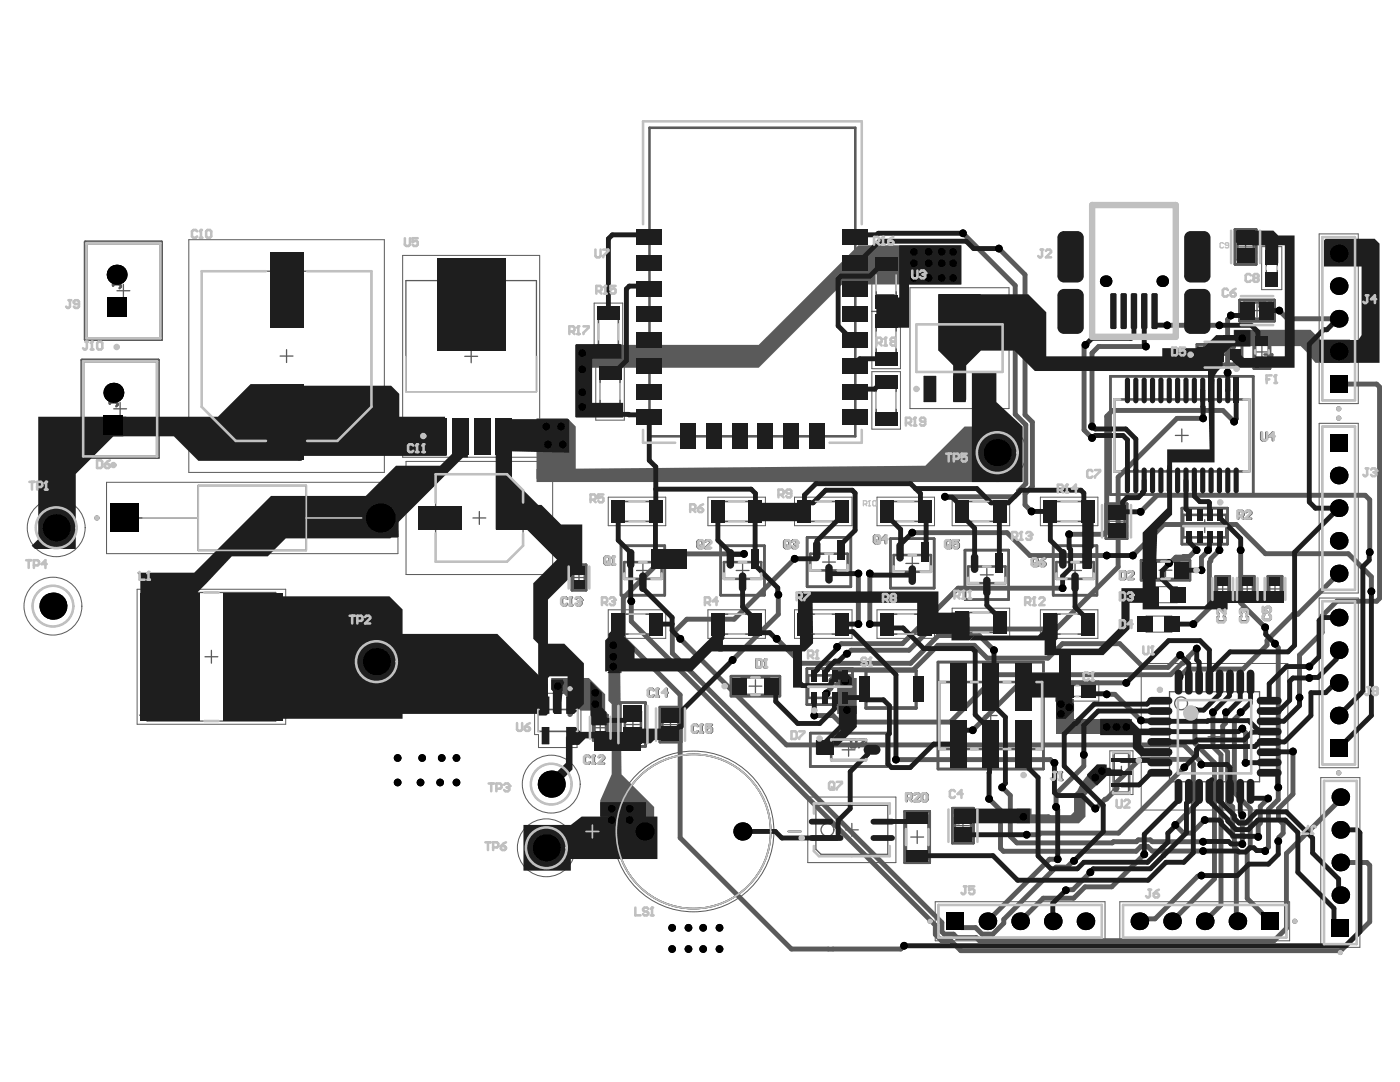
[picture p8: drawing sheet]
<svg xmlns="http://www.w3.org/2000/svg" width="279mm" height="216mm" viewBox="0 0 279 216" stroke-linecap="round" stroke-linejoin="round" font-family="sans-serif">
<g fill="none" stroke="#5a5a5a" stroke-width=".2">
<path d="M37.7 47.8h39v46.5h-39zM80.4 51h27.3v40.2h-27.3zM174 50.7h5.7v22.9h-5.7zM181.6 57.4h19.8v24.1h-19.8zM251.8 49.2h4v8.6h-4zM263.3 46.7h7.8v33.8h-7.8zM118.6 60.5h5.7v11.4h-5.7zM118.9 72.4h5.7v11.4h-5.7zM174 74.2h5.7v11.4h-5.7zM174 62.1h5.7M174 62.2h5.7M21.3 96.2h58.1v14.3h-58.1z"/>
<path d="M81 92.1h29.3v22.5h-29.3zM121.4 99.2h11.5v5.7h-11.5zM141.3 99.2h11.5v5.7h-11.5zM158.6 99.2h11.4v5.7h-11.4zM175 99.2h11.5v5.7h-11.5zM190 99.2h11.5v5.7h-11.5zM207.6 99.2h11.5v5.7h-11.5zM263.3 84.5h7.8v33.8h-7.8zM27.4 117.6h29.6v26.9h-29.6zM263.3 119.3h7.8v33.9h-7.8zM107.5 138.3h7.7v2.6h.7v5.7h-.7v2.6h-7.7v-2.6h-.8v-5.7h.8zM121.4 121.7h11.5v5.7h-11.5z"/>
<path d="M141.3 121.7h11.5v5.7h-11.5zM158.6 121.7h11.4v5.7h-11.4zM175 121.7h11.5v5.7h-11.5zM190 121.4h11.5v5.7h-11.5zM207.6 121.7h11.5v5.7h-11.5zM210.7 135.9h8.6v4h-8.6zM227.8 132.4h29.2v29.2h-29.2zM161.2 159h17.6v13.1h-17.6zM221.5 149.8h4.6v8.7h-4.6zM263.6 155.2h7.8v33.8h-7.8zM186.6 179.9h33.9v7.8h-33.9zM223.5 179.9h33.9v7.8h-33.9z"/>
<circle cx="199" cy="90.3" r="5.8"/>
<circle cx="11.2" cy="105.3" r="5.8"/>
<circle cx="10.6" cy="120.9" r="5.8"/>
<circle cx="75.1" cy="132" r="5.8"/>
<circle cx="110" cy="156.5" r="5.8"/>
<circle cx="109" cy="169.2" r="5.8"/>
<circle cx="138.4" cy="165.9" r="16"/>
</g>
<g fill="none" stroke="#5a5a5a" stroke-width=".51">
<path d="M17 48.3h15.3v19.5h-15.3zM246.5 45.8h4.2v7h-4.2zM247.4 59.9h7v4.2h-7zM16.3 71.8h15.3v19.5h-15.3zM221.6 75.1h28.5v23.6h-28.5zM238.9 68.7h9v4.1h-9zM250.2 66.9h3.2v6.7h-3.2zM114.1 112.7h2.9v5.1h-2.9zM123.9 108.9h8.8v9.9h-8.8zM143.8 108.9h8.8v9.9h-8.8zM161.1 107.2h8.7v9.9h-8.7zM177.7 107.5h8.7v9.9h-8.7z"/>
<path d="M192.6 109.8h8.7v9.8h-8.7zM210.2 108.9h8.7v9.9h-8.7zM220.7 100.5h4.2v7h-4.2zM227.7 111.8h9.8v4h-9.8zM235.9 101.4h9.1v7.2h-9.1zM242.6 115h2.8v5.1h-2.8zM247.5 115h2.8v5.1h-2.8zM253 115h2.9v5.1h-2.9zM145.9 134.9h9.7v4h-9.7zM161 133.4h9.1v7.2h-9.1zM187.2 132.1h21v21.3h-21zM118.4 142.7h2.8v5h-2.8z"/>
<path d="M123.8 140.2h5v8.7h-5zM131.7 141.1h4.2v7h-4.2zM161.7 146.3h15.3v6.7h-15.3zM180.5 161.9h5v10.3h-5zM190.1 161.3h4.2v6.9h-4.2z"/>
</g>
<g fill="none" stroke="#5a5a5a" stroke-width=".26">
<path d="M55.9 71h2.6M57.2 69.8v2.5M92.8 71.1h2.5M94 69.8v2.6M190.2 69.5h2.6M191.5 68.2v2.6M197.7 90.3h2.6M199 89v2.6M9.9 105.3h2.6M10.6 119.7v2.5M11.2 104v2.6M94.4 103.4h2.5"/>
<path d="M95.7 102.1v2.5M9.3 120.9h2.5M40.9 131h2.6M42.2 129.8v2.5M73.8 132h2.6M75.1 130.7v2.6M108.7 156.5h2.6M110 155.2v2.5M222.5 154.2h2.6M223.8 152.9v2.6M241.1 147h2.6M242.4 145.7v2.6"/>
<path d="M107.7 169.2h2.6M109 167.9v2.5M168.7 165.6h2.6M170 164.3v2.6"/>
</g>
<g fill="#5a5a5a">
<path d="M252.6 51.4h2.4v1.2h-2.4z"/>
<path d="M252.6 54.4h2.4v1.2h-2.4z"/>
<path d="M212.8 136.7h1.3v2.4h-1.3z"/>
<path d="M215.8 136.7h1.3v2.4h-1.3z"/>
<path d="M228.7 124.3h.5v.5h-.5z"/>
<path d="M234.4 118.4h.5v.5h-.5z"/>
</g>
<g fill="none" stroke="#5a5a5a" stroke-width=".26">
<path d="M40.2 54.1h33.9v27.1l-6.8 6.8h-20.3l-6.8-6.8zM81 56h26.1v22.2h-26.1zM252.7 52.6v1.8M254.9 52.6v1.8M263.9 47.3h6.5v32.6h-6.5zM182.9 64.7h17.2v9.5h-17.2zM86.9 94.6h14.3l3.2 3.2v11.1l-3.2 3.2h-14.3zM263.9 85.1h6.5v32.6h-6.5zM29.4 118.2h25.6v25.7h-25.6zM263.9 120h6.5v32.6h-6.5zM214.1 136.8h1.8M214.1 139h1.8"/>
<path d="M233.4 138h18v18h-18zM222.1 150.1h3.4v8.2h-3.4zM222.4 150.3h2.8v7.7h-2.8zM264.2 155.8h6.6v32.6h-6.6zM162.8 160.7h14.4v9.8h-13.4l-1-1zM187.3 180.6h32.6v6.5h-32.6zM224.1 180.6h32.6v6.5h-32.6z"/>
<circle cx="199" cy="90.3" r="4.1"/>
<circle cx="11.2" cy="105.3" r="4.1"/>
<circle cx="10.6" cy="120.9" r="4.1"/>
<circle cx="75.1" cy="132" r="4.1"/>
<circle cx="110" cy="156.5" r="4.1"/>
<circle cx="235.7" cy="140.3" r="1.28"/>
<circle cx="109" cy="169.2" r="4.1"/>
<circle cx="165.1" cy="165.6" r="1.28"/>
</g>
<g fill="none" stroke="#5a5a5a" stroke-width=".33">
<path d="M174.9 52.5h3.9v7.9h-3.9zM119.4 62.2h4v8h-4zM119.8 74.1h3.9v8h-3.9zM174.9 63.9h3.9v7.9h-3.9zM174.9 75.9h3.9v8h-3.9zM39.6 96.9h21.5v12.9h-21.5zM24.8 103.4h14.8M61.1 103.4h14.8M123.1 100.1h8v3.9h-8zM143 100.1h8v3.9h-8zM160.3 100.1h8v3.9h-8zM176.8 100.1h7.9v3.9h-7.9z"/>
<path d="M191.8 100.1h7.9v3.9h-7.9zM209.4 100.1h7.9v3.9h-7.9zM123.1 122.5h8v4h-8zM143 122.5h8v4h-8zM160.3 122.5h8v4h-8zM176.8 122.5h7.9v4h-7.9zM191.8 122.2h7.9v4h-7.9zM209.4 122.5h7.9v4h-7.9zM107.3 141.6h8v4.3h-8z"/>
</g>
<path d="M172.8 133.8h10v7.5h-10z" fill="none" stroke="#5a5a5a" stroke-width=".65"/>
<g fill="none" stroke="#5a5a5a" stroke-width=".51">
<path d="M129.6 25.5h41.1v61.6h-41.1zM17 48.3h15.3v19.5h-15.3zM246.5 45.8h4.2v7h-4.2zM247.4 59.9h7v4.2h-7zM16.3 71.8h15.3v19.5h-15.3zM221.6 75.1h28.5v23.6h-28.5zM238.9 68.7h9v4.1h-9zM250.2 66.9h3.2v6.7h-3.2zM113.2 119.5l-.3-.3h-.5l-.2 .3v1l.2 .3h.5l.3-.3M114 119.2v1.6M114.1 112.7h2.9v5.1h-2.9zM123.9 108.9h8.8v9.9h-8.8z"/>
<path d="M143.8 108.9h8.8v9.9h-8.8zM161.1 107.2h8.7v9.9h-8.7zM177.7 107.5h8.7v9.9h-8.7zM192.6 109.8h8.7v9.8h-8.7zM206.1 111.7l.2-.3h.5l.3 .3v1l-.3 .2h-.5l-.2-.2zM206.6 112.4l.5 .5M207.6 112.2h.8l.2 .2v.3l-.2 .2h-.5l-.3-.2zM208.6 111.4l-.5 .3-.5 .5M210.2 108.9h8.7v9.9h-8.7zM220.7 100.5h4.2v7h-4.2zM223.3 106.1h.3l1 1h.3v-1M223.6 105.5l-.3-.2v-.5l.3-.3h1l.3 .3v.5l-.3 .2"/>
<path d="M227.7 111.8h9.8v4h-9.8zM235.9 101.4h9.1v7.2h-9.1zM242.6 115h2.8v5.1h-2.8zM247.5 115h2.8v5.1h-2.8zM253 115h2.9v5.1h-2.9zM113.7 120.8h.5M145.9 134.9h9.7v4h-9.7zM161 133.4h9.1v7.2h-9.1zM187.2 132.1h21v21.3h-21zM118.4 142.7h2.8v5h-2.8zM123.8 140.2h5v8.7h-5zM131.7 141.1h4.2v7h-4.2z"/>
<path d="M161.7 146.3h15.3v6.7h-15.3zM180.5 161.9h5v10.3h-5zM190.1 161.3h4.2v6.9h-4.2z"/>
<circle cx="267.2" cy="83.4" r=".26"/>
<circle cx="267.2" cy="81.6" r=".26"/>
<circle cx="19.3" cy="103.4" r=".26"/>
<circle cx="113.8" cy="142.6" r=".26"/>
<circle cx="267.2" cy="154.2" r=".26"/>
<circle cx="185.6" cy="183.8" r=".26"/>
<circle cx="258.4" cy="183.8" r=".26"/>
<circle cx="267.5" cy="190.1" r=".26"/>
</g>
<path d="M229.8 117.1h5.1v3.2h-5.1zM228.7 122.9h5.2v3.2h-5.2z" fill="none" stroke="#5a5a5a" stroke-width=".2"/>
<circle cx="114" cy="119.2" r=".26" fill="#5a5a5a"/>
<path d="M114 119.2l-.3 .3M115 119.5l.2-.3h.5l.3 .3v.2" fill="none" stroke="#5a5a5a" stroke-width=".51"/>
<circle cx="116" cy="119.7" r=".26" fill="#5a5a5a"/>
<path d="M115.5 120h.2M115.7 120l.3 .2v.3l-.3 .3h-.5l-.2-.3M116 119.7l-.3 .3M156.5 108.1l.3-.3h.5l.2 .3v1l-.2 .3h-.5l-.3-.3zM157 108.8l.5 .6M158 108.1l.3-.3h.5l.3 .3v.2" fill="none" stroke="#5a5a5a" stroke-width=".51"/>
<circle cx="159.1" cy="108.3" r=".26" fill="#5a5a5a"/>
<g fill="none" stroke="#5a5a5a" stroke-width=".51">
<path d="M253.9 59.9l-.5 .3-.5 .5M252.4 60.2l-.3-.3h-.5l-.2 .3v1l.2 .3h.5l.3-.3M252.9 60.7h.8l.2 .3v.2l-.2 .3h-.5l-.3-.3zM139.2 108.1l.3-.3h.5l.2 .3v1l-.2 .3h-.5l-.3-.3zM139.7 108.8l.5 .6M140.8 108.1l.2-.3h.5l.3 .3v.2l-1 1.1h1M158.6 108.6h.2M158.8 108.6l.3 .2v.3l-.3 .3h-.5l-.3-.3M159.1 108.3l-.3 .3M174.4 107.1l.3-.3h.5l.3 .3v1l-.3 .3h-.5l-.3-.3zM174.9 107.9l.6 .5M177 107.6h-1l.7-.8v1.6"/>
<path d="M188.8 108.1l.2-.3h.5l.3 .3v1l-.3 .3h-.5l-.2-.3zM189.3 108.8l.5 .6M191.3 107.8h-1v.8l.5-.3h.3l.2 .3v.5l-.2 .3h-.5l-.3-.3M210.5 154.1h.5M210.7 154.1v1.3l-.2 .2h-.3l-.2-.2M211.5 155.6h.5M211.8 154.1v1.5"/>
</g>
<circle cx="211.8" cy="154.1" r=".26" fill="#5a5a5a"/>
<path d="M251.7 86.3v1.3l.3 .3h.5l.2-.3v-1.3M254.3 87.1h-1.1l.8-.8v1.6M223.7 114h.7l.3 .3v1l-.3 .2h-.7zM225.2 114.3l.3-.3h.5l.2 .3v.2l-1 1h1M117.7 151.1l-.2-.3h-.5l-.3 .3v1l.3 .3h.5l.2-.3M118.3 152.4h.5M118.5 150.8v1.6M211.8 154.1l-.3 .2" fill="none" stroke="#5a5a5a" stroke-width=".51"/>
<circle cx="118.5" cy="150.8" r=".26" fill="#5a5a5a"/>
<path d="M130.5 137.7l-.3-.2h-.5l-.3 .2v1l.3 .3h.5l.3-.3M131 139h.5M131.2 137.5v1.5M118.5 150.8l-.2 .3M119.5 151.1l.3-.3h.5l.3 .3v.2l-1.1 1.1h1.1" fill="none" stroke="#5a5a5a" stroke-width=".51"/>
<circle cx="131.2" cy="137.5" r=".26" fill="#5a5a5a"/>
<path d="M131.2 137.5l-.2 .2M133.3 138.2h-1l.7-.7v1.5M139.3 144.9l-.3-.3h-.5l-.3 .3v1l.3 .3h.5l.3-.3M139.8 146.2h.5M140 144.6v1.6" fill="none" stroke="#5a5a5a" stroke-width=".51"/>
<circle cx="140" cy="144.6" r=".26" fill="#5a5a5a"/>
<path d="M151 131.6h.7l.3 .3v1l-.3 .2h-.7zM152.5 133.1h.5M152.8 131.6v1.5M140 144.6l-.2 .3M142.1 144.6h-1v.8l.5-.3h.2l.3 .3v.5l-.3 .3h-.5l-.2-.3" fill="none" stroke="#5a5a5a" stroke-width=".51"/>
<circle cx="152.8" cy="131.6" r=".26" fill="#5a5a5a"/>
<path d="M252.4 70.7h1.5v1.1M252.4 72.3v.5M252.4 72.5h1.5M253.1 70.7v.5M152.8 131.6l-.3 .3" fill="none" stroke="#5a5a5a" stroke-width=".51"/>
<circle cx="253.9" cy="72.5" r=".26" fill="#5a5a5a"/>
<path d="M253.6 72.3l.3 .2M120.6 111.3l.3-.2h.5l.3 .2v1.1l-.3 .2h-.5l-.3-.2zM121.1 112.1l.6 .5M122.2 112.6h.5M122.4 111.1v1.5M169.9 147.6h.7l.3 .2v1l-.3 .3h-.7zM171.4 147.6h1v.2l-1 1v.3" fill="none" stroke="#5a5a5a" stroke-width=".51"/>
<circle cx="122.4" cy="111.1" r=".26" fill="#5a5a5a"/>
<g fill="none" stroke="#5a5a5a" stroke-width=".51">
<path d="M22.6 56.5v.5M22.6 56.7h1.3l.2 .3v.2l-.2 .3M23.3 54.9v.8l-.2 .3h-.3l-.2-.3v-.5l.2-.3h1.1l.2 .3v.5l-.2 .3M249.4 50.8l-.3-.2v-.6l.3-.2h1l.2 .2v.6l-.2 .2M249.4 51.3l-.3 .3v.5l.3 .2h1l.2-.2v-.5l-.2-.3h-.3l-.2 .3v.7M122.4 111.1l-.2 .2M247.1 103h.8l.3-.3v-.5l-.3-.2h-.8v1.5M247.7 103l.5 .5M248.7 102.2l.2-.2h.5l.3 .2v.3l-1 1h1M243.2 123l-.3 .2v.6l.3 .2h1l.3-.2v-.6l-.3-.2M244.5 121.5v1l-1-1h-.3l-.3 .2v.5l.3 .3M247.8 123l-.3 .2v.5l.3 .3h1l.2-.3v-.5l-.2-.2"/>
<path d="M248 121.4h-.2l-.3 .3v.5l.3 .3M181 159.3h.7l.3-.2v-.5l-.3-.3h-.7v1.6M181.5 159.3l.5 .6M182.5 158.6l.2-.3h.6l.2 .3v.2l-1 1.1h1M184 158.6l.3-.3h.5l.3 .3v1l-.3 .3h-.5l-.3-.3z"/>
</g>
<circle cx="248" cy="121.4" r=".26" fill="#5a5a5a"/>
<path d="M21.9 79.3h1.6M23.5 79v.5M21.9 80v.6M21.9 80.3h1.3l.3 .3v.2l-.3 .3M248 121.4l.3 .3M248.3 121.7v.2M248.3 121.7l.2-.3h.3l.2 .3v.5l-.2 .3M252.1 121.1v1.1h.7l-.2-.6v-.2l.2-.3h.6l.2 .3v.5l-.2 .3M252.3 122.7l-.2 .2v.5l.2 .3h1.1l.2-.3v-.5l-.2-.2" fill="none" stroke="#5a5a5a" stroke-width=".51"/>
<circle cx="21.9" cy="79.3" r=".26" fill="#5a5a5a"/>
<path d="M21.9 79.3l.3 .2M21.9 77.5l.3-.3h1l.3 .3v.5l-.3 .2h-1l-.3-.2zM166.1 136.5h.8l.2-.3v-.5l-.2-.3h-.8v1.6M166.6 136.5l.5 .5M167.6 137h.6M167.9 135.4v1.6" fill="none" stroke="#5a5a5a" stroke-width=".51"/>
<circle cx="167.9" cy="135.4" r=".26" fill="#5a5a5a"/>
<g fill="none" stroke="#5a5a5a" stroke-width=".51">
<path d="M17.2 48.5h14.8v19h-14.8zM247 46.7h3.2v5.1h-3.2zM16.6 72.1h14.8v19h-14.8zM190.9 72.7h1.3l.3 .2v.5l-.3 .3h-1.3M191.4 71.1h-.2l-.3 .3v.5l.3 .3M222.4 79.7h26.9v14.4h-26.9zM240.4 69h5.9v3.6h-5.9zM243.9 69.2h.7l.3 .3v1l-.3 .2h-.7zM246.4 69.2h-1v.8l.5-.3h.3l.2 .3v.5l-.2 .2h-.5l-.3-.2M248.3 60.4h5.1v3.2h-5.1zM250.5 67.8h2.7v4.8h-2.7zM114.4 113.1h2.3v4.3h-2.3z"/>
<path d="M124.6 112.2h7.4v3.3h-7.4zM144.5 112.2h7.4v3.3h-7.4zM161.7 110.5h7.5v3.3h-7.5zM178.3 110.8h7.5v3.3h-7.5zM193.2 113h7.5v3.4h-7.5zM210.8 112.2h7.5v3.3h-7.5zM221.2 101.4h3.2v5.2h-3.2zM229.9 112h5.4v3.5h-5.4zM236.1 102.7h8.6v4.5h-8.6zM242.9 115.4h2.3v4.3h-2.3zM247.8 115.3h2.3v4.4h-2.3zM253.3 115.3h2.3v4.4h-2.3z"/>
<path d="M148.1 135.2h5.4v3.4h-5.4zM161.3 134.8h8.6v4.5h-8.6zM167.9 135.4l-.3 .3M187.4 136.1h20.6v13.4h-20.6zM118.6 143h2.3v4.4h-2.3zM124.7 142h3.2v5.1h-3.2zM132.2 142h3.2v5.2h-3.2zM165.9 147.6h6.9v4.1h-6.9zM180.8 162.8h4.5v8.5h-4.5zM190.4 163.2l-.3 .3v.5l.3 .2h1l.3-.2v-.5l-.3-.3M190.6 162.2h3.2v5.1h-3.2zM190.9 161.7v1l-.8-.8h1.6"/>
</g>
<g fill="none" stroke="#5a5a5a" stroke-width=".33">
<path d="M116.9 165.9h2.6M118.2 164.6v2.6M157.3 165.9h2.6"/>
<circle cx="138.4" cy="165.9" r="15.4"/>
</g>
<g fill="none" stroke="#5a5a5a" stroke-width=".26">
<path d="M23.3 58h2.6M24.6 56.7v2.6M247.3 49.3h2.6M248.6 48v2.6M242.1 70.8h2.5M243.4 69.5v2.6M249.6 62h2.5M250.6 70.2h2.5M250.9 60.7v2.6M251.8 68.9v2.6M22.7 81.6h2.6M24 80.3v2.6"/>
<path d="M234.6 86.9h2.5M235.9 85.6v2.6M114.3 115.2h2.5M115.6 114v2.5M127 113.8h2.6M128.3 112.6v2.5M146.9 113.8h2.6M148.2 112.6v2.5M164.2 112.2h2.5M165.4 110.9v2.5M180.8 112.4h2.6M182.1 111.1v2.6"/>
<path d="M195.7 114.7h2.5M196.9 113.4v2.6M213.3 113.8h2.5M214.5 112.6v2.5M221.5 104h2.6M222.8 102.7v2.6M231.3 113.8h2.6M232.6 112.5v2.6M239.1 105h2.6M240.4 103.7v2.6M242.7 117.5h2.6M244 116.3v2.5"/>
<path d="M247.6 117.5h2.6M248.9 116.2v2.6M253.2 117.5h2.5M254.5 116.2v2.6M149.5 136.9h2.5M150.8 135.6v2.6M164.3 137h2.6M165.6 135.7v2.6M118.5 145.2h2.6M119.8 143.9v2.6M125 144.6h2.6M126.3 143.3v2.6"/>
<path d="M132.5 144.6h2.6M133.8 143.3v2.6M168.1 149.6h2.5M169.4 148.3v2.6M196.4 142.8h2.6M197.7 141.5v2.6M181.8 167h2.5M183 165.7v2.6M190.9 164.8h2.6M192.2 163.5v2.5"/>
</g>
<circle cx="191.4" cy="71.1" r=".26" fill="#5a5a5a"/>
<path d="M191.4 71.1l.3 .3M191.7 71.4v.3M191.7 71.4l.3-.3h.2l.3 .3v.5l-.3 .3" fill="none" stroke="#5a5a5a" stroke-width=".51"/>
<g fill="#5a5a5a">
<path d="M114.9 68.8h3.3v14.4h-3.3z"/>
<path d="M114.9 68.8h36.5l19.9-19.9h20.5v7.9h-23.8l-16.6 16.6h-33.2v9.8h-3.3z"/>
<path d="M202.9 161.3h3v1.4h7.8l.6-.7v-3.6l.7-.6 .7-1.3 3.2-3.9h1.6v2.6l-3.9 3.5v4.3l-1.3 1.3h-12.4z"/>
<path d="M110 135.3h7.5l3.3 3.2v3.3h-4.9l-3.6-3.6v-.6v.3h-2l-.3-.3z"/>
<path d="M210.8 143.6h15v2.9h-15z"/>
<path d="M246.2 65.8h15.3l2 2h5.9v4.6h-6.9l-2.9-3.3h-13.4z"/>
<path d="M167.7 135.3h3.3v7.2h-3.9v-6.2z"/>
<path d="M121.4 127.8h2.3l.3 26.7 6.6 6.5v7.2h-10.8v-8.5l2.3-5.2v-14l-.7-.7z"/>
<path d="M210.8 139.5h3.5v4.3h-3.5z"/>
<path d="M107.1 93.6l77.6-.7 7.8-7.8h11.4v11.1h-96.8z"/>
<path d="M107.1 83.5h6.2l1.6 1.6v10.4h-7.8z"/>
</g>
<g fill="none" stroke="#5a5a5a" stroke-width=".98">
<path d="M192.2 46.5l10.4 10.5v25.7l2.1 2.1v11.7l-1.4 1.5v.3l-.8 .8h-13.9M199.3 49.6l5.3 5.2v28l1.4 1.4v12.9l-1.4 1.4v2.2l1.3 1.4M216.6 68.8l-.3 .3v16.7l1.6 1.6M228.7 69.1h-9.5l-1.3 1.3v14.7M232.9 64.9h10.5M245.6 63l-.6 .8v10.6M255.3 62l1.6 1.6h10.3M267.2 76.6h7.5l.6 .6v42.2l-.6 .6h-7.9l-2.9 2.9v3.3l-4.6 4.5v8.5M240.1 83.5h-5.2l-11.7 11.7v17.9l-12.4 12.4h-25.1l-4.3 4.2h-11.5l-.9 .7M246.3 84.1l-2.2-2.2h-22.1l-1.1 1.2v22.9l-.7 .6h-6.8M126 120v4l60.7 60.6v1.9l1.2 1.2h1.9l1.9 2h75.9l5.8-5.8v-11.2l-.6-.6h-5.3M148.5 110.5h-15.3l-8.8 8.8v8l11.3 11.4v28.5l22.2 22.2h21.9l.6-.7"/>
<path d="M155.3 118.7v3.9l-9.1 9.1M158.6 111.5l-12.1 12.1h-9.4l-2.9 2.8v3.9l53.8 53.8v1.8l.4 .5h1.9l.7 .7h3.8l.7 .6h58.8l2.4-2.5v-14.9l10.8-10.7v-.5M171.3 114.4v10.1M173.6 114.4v10.1M182.1 106.3h18.9l4.5 4.5h15.4M212.1 117.4h-20.9l-11.1 11h-12.2l-.8 .7M226.1 110.8l6.2-6.1h14.4l5.8 5.8h16.6l4.6 4.6v2.9M227.6 102.1l3.3-3.3h41.6l.9 .9v10.5M238.8 109.8h-.2l-1.2 1.2-2.7 .2-1.2 1.2h-.2M241.1 109.8v.1l-1.3 1.3v2.6M243.4 109.8l-1.8 1.7v.4l-.2 .3v9.1l-3.3 3.2M247.6 109.8v10.5l4.9 4.9"/>
<path d="M267.2 114.4l-8.2 8.2h-.9l-5.2 5.2v.9l-4.8 4.8h-11.2l-1.5 1.6M135.8 127.5l21.2 21.1h79.3l3.3 3.4 .2 .6M155 127.5l4.9 4.9h21.8l5.6-5.6h8.1l3 2.9M221.1 138.5h1.4l5.2 5.3M224.8 136.3h-21.2l-9.5 9.4M235.5 130.7l-2.4 2.5h-4.9l-4.7-4.8h-11.5l-2.8 2.9h-12.2l-2.5-2.5h-7.3l-4.9 4.9h-14.4l-2.1 2v1.6l-.9 1.1M238.8 129.4l-1.7 1.7v.3l-.9 .9h-.3l-2.3 2.3h-34.5l-9.4 9.5h-22.2l-1.3-1.3h-3.7M238.8 129.4h.1M254.5 128.4l.6 .8v30.3l-2 2v7.5l-.6 .8M178.8 151.6h30.8l.8 .6M197.4 159.4l2.3 2.3v7.6l.5 .6h26.5l1-1h1.3l1 .9h10.1M200 157.1h.1"/>
<path d="M200 157.1l1.6 1.6v8.2l1.3 1.3h19.1l.2-.2h4.6l.4-.4h2.4l.3 .4h10.2M216.3 150.6v2.3l-5.5 5.5v2.6M219.9 153.9l-4.6 4.5v4.7l-.5 .5h-4.9l-.7-.6h-5M236.4 153.1l-13.2 13.1h-15.6l-.3 .4h-2.4M238.5 141.8v6.5l3.9 3.9v23.2l-8.5 8.4M242.1 142.1v6.9l1.6 1.6v30l-3.3 3.2M244.7 142.1l-.1 .1v2.1l-.6 .5v4.3l1 1v9.9l1 1v5.9l.3 .3v1.9l.4 .4v14.1l.3 .2M247.6 142.1v.2l-1.3 1.2v14.7l3.2 3.1v7.8l-.6 .6v9.6l4.6 4.5M247.9 145.4l.7 .8v6M253.1 159.3l-1.6 1.6v3.4l-.4 .4v2.3M258 149.9v8.6l-2.9 2.8v2.2l1 .9v1.9l-.9 .8-.1 .8M211.1 171.4h-1.6l-12.4 12.4"/>
<path d="M214.3 171.8h-.1l-1.3 1.2h-2.1l-10.5 10.4v.8l-2.2 2.2h-2.1l-1.3-1.3h-2.9l-1.3-1.3M217.6 174.1l-3.5 3.4-1.4 .1M218.6 161.3l2-1.8h.2l2.1-2.1v-1.3l4.5-4.6h9.9l.9 .9v8.6l-3.6 3.6 1.6 1.6h1.6l2.6-2.6M228.4 170.5l-6.5 6.5h-5.4l-2.2 2.2h-6.1l-4.6 4.6M239.8 174.7l-.7 .1-8.6 8.5h-2.6l-.5 .5M247.9 162.7v5.7"/>
</g>
<g fill="#000">
<circle cx="23.3" cy="54.8" r="1.99"/>
<circle cx="182.4" cy="55.5" r=".77"/>
<circle cx="182.4" cy="50.2" r=".77"/>
<circle cx="182.4" cy="52.5" r=".77"/>
<circle cx="185.3" cy="55.5" r=".77"/>
<circle cx="185.3" cy="50.2" r=".77"/>
<circle cx="185.3" cy="52.5" r=".77"/>
<circle cx="187.9" cy="55.5" r=".77"/>
<circle cx="187.9" cy="50.2" r=".77"/>
<circle cx="187.9" cy="52.5" r=".77"/>
<circle cx="190.2" cy="55.5" r=".77"/>
<circle cx="190.2" cy="50.2" r=".77"/>
<circle cx="190.2" cy="52.5" r=".77"/>
<circle cx="192.2" cy="46.5" r=".77"/>
<circle cx="199.3" cy="49.6" r=".77"/>
<circle cx="220.7" cy="56.1" r="1.16"/>
<circle cx="232" cy="56.1" r="1.16"/>
<circle cx="267.2" cy="57.1" r="1.76"/>
<circle cx="267.2" cy="50.6" r="1.76"/>
<circle cx="22.6" cy="78.4" r="1.99"/>
<circle cx="116.2" cy="73.7" r=".77"/>
<circle cx="116.2" cy="78.3" r=".77"/>
<circle cx="116.2" cy="70.4" r=".77"/>
<circle cx="216.6" cy="68.8" r=".77"/>
<circle cx="228.7" cy="69.1" r=".77"/>
<circle cx="232.9" cy="64.9" r=".77"/>
<circle cx="243.4" cy="64.9" r=".77"/>
<circle cx="245" cy="74.4" r=".77"/>
<circle cx="245.6" cy="63" r=".77"/>
<circle cx="247.9" cy="67.5" r=".77"/>
<circle cx="255.3" cy="62" r=".77"/>
<circle cx="267.2" cy="63.6" r="1.76"/>
<circle cx="267.2" cy="70.1" r="1.76"/>
<circle cx="109" cy="85.1" r=".77"/>
<circle cx="109.4" cy="88.7" r=".77"/>
<circle cx="112" cy="85.1" r=".77"/>
<circle cx="112.3" cy="88.7" r=".77"/>
<circle cx="116.2" cy="81.2" r=".77"/>
<circle cx="188.6" cy="99.1" r=".77"/>
<circle cx="199" cy="90.3" r="2.7"/>
<circle cx="217.9" cy="87.4" r=".77"/>
<circle cx="217.9" cy="85.1" r=".77"/>
<circle cx="240.1" cy="83.5" r=".77"/>
<circle cx="246.3" cy="84.1" r=".77"/>
<circle cx="267.2" cy="94.9" r="1.76"/>
<circle cx="11.2" cy="105.3" r="2.7"/>
<circle cx="75.9" cy="103.4" r="2.89"/>
<circle cx="126" cy="120" r=".77"/>
<circle cx="148.5" cy="110.5" r=".77"/>
<circle cx="155.3" cy="118.7" r=".77"/>
<circle cx="158.6" cy="111.5" r=".77"/>
<circle cx="171.3" cy="114.4" r=".77"/>
<circle cx="173.6" cy="114.4" r=".77"/>
<circle cx="182.1" cy="106.3" r=".77"/>
<circle cx="205.9" cy="102.1" r=".77"/>
<circle cx="212.1" cy="117.4" r=".77"/>
<circle cx="213.4" cy="106.6" r=".77"/>
<circle cx="220.9" cy="110.8" r=".77"/>
<circle cx="226.1" cy="110.8" r=".77"/>
<circle cx="227.6" cy="102.1" r=".77"/>
<circle cx="233.3" cy="112.4" r=".77"/>
<circle cx="238.8" cy="109.8" r=".77"/>
<circle cx="239.8" cy="113.8" r=".77"/>
<circle cx="241.1" cy="109.8" r=".77"/>
<circle cx="243.4" cy="109.8" r=".77"/>
<circle cx="247.6" cy="109.8" r=".77"/>
<circle cx="267.2" cy="107.9" r="1.76"/>
<circle cx="267.2" cy="101.4" r="1.76"/>
<circle cx="267.2" cy="114.4" r="1.76"/>
<circle cx="273.4" cy="110.2" r=".77"/>
<circle cx="273.7" cy="118" r=".77"/>
<circle cx="10.6" cy="120.9" r="2.7"/>
<circle cx="75.1" cy="132" r="2.7"/>
<circle cx="111.3" cy="136.9" r=".77"/>
<circle cx="118.8" cy="138.2" r=".77"/>
<circle cx="122.4" cy="128.8" r=".77"/>
<circle cx="122.4" cy="131" r=".77"/>
<circle cx="122.4" cy="133" r=".77"/>
<circle cx="135.8" cy="127.5" r=".77"/>
<circle cx="146.2" cy="131.7" r=".77"/>
<circle cx="155" cy="127.5" r=".77"/>
<circle cx="164.9" cy="138.4" r=".77"/>
<circle cx="167.1" cy="129.1" r=".77"/>
<circle cx="168.7" cy="135.9" r=".77"/>
<circle cx="169" cy="130.4" r=".77"/>
<circle cx="171.3" cy="124.5" r=".77"/>
<circle cx="173.6" cy="124.5" r=".77"/>
<circle cx="198.4" cy="129.7" r=".77"/>
<circle cx="220.9" cy="138.5" r=".77"/>
<circle cx="224.8" cy="136.3" r=".77"/>
<circle cx="235.4" cy="135.1" r=".77"/>
<circle cx="235.5" cy="130.7" r=".77"/>
<circle cx="238.1" cy="124.5" r=".77"/>
<circle cx="238.8" cy="129.4" r=".77"/>
<circle cx="252.5" cy="125.2" r=".77"/>
<circle cx="254.5" cy="128.4" r=".77"/>
<circle cx="259.3" cy="139.2" r=".77"/>
<circle cx="261.3" cy="135.3" r=".77"/>
<circle cx="261.3" cy="133" r=".77"/>
<circle cx="267.2" cy="123.2" r="1.76"/>
<circle cx="267.2" cy="136.3" r="1.76"/>
<circle cx="267.2" cy="129.7" r="1.76"/>
<circle cx="79.4" cy="156.1" r=".77"/>
<circle cx="79.4" cy="151.2" r=".77"/>
<circle cx="83.9" cy="156.1" r=".77"/>
<circle cx="84.3" cy="151.2" r=".77"/>
<circle cx="87.8" cy="156.1" r=".77"/>
<circle cx="88.2" cy="151.2" r=".77"/>
<circle cx="91.1" cy="156.1" r=".77"/>
<circle cx="91.1" cy="151.2" r=".77"/>
<circle cx="110" cy="156.5" r="2.7"/>
<circle cx="118.8" cy="140.5" r=".77"/>
<circle cx="162.5" cy="142.8" r=".77"/>
<circle cx="169" cy="141.7" r=".77"/>
<circle cx="178.8" cy="151.6" r=".77"/>
<circle cx="194.1" cy="145.7" r=".77"/>
<circle cx="197.4" cy="159.4" r=".77"/>
<circle cx="200" cy="157.1" r=".77"/>
<circle cx="210.4" cy="152.2" r=".77"/>
<circle cx="211.7" cy="142.5" r=".77"/>
<circle cx="211.7" cy="140.5" r=".77"/>
<circle cx="213.4" cy="141.1" r=".77"/>
<circle cx="216.3" cy="150.6" r=".77"/>
<circle cx="218.6" cy="155.2" r=".77"/>
<circle cx="219.9" cy="153.9" r=".77"/>
<circle cx="220.9" cy="145.1" r=".77"/>
<circle cx="222.8" cy="145.1" r=".77"/>
<circle cx="224.8" cy="145.1" r=".77"/>
<circle cx="227.7" cy="143.8" r=".77"/>
<circle cx="236.4" cy="153.1" r=".77"/>
<circle cx="238.5" cy="141.8" r=".77"/>
<circle cx="239.7" cy="152.6" r=".77"/>
<circle cx="242.1" cy="142.1" r=".77"/>
<circle cx="244.7" cy="142.1" r=".77"/>
<circle cx="247.6" cy="142.1" r=".77"/>
<circle cx="247.9" cy="145.4" r=".77"/>
<circle cx="248.6" cy="152.2" r=".77"/>
<circle cx="253.1" cy="159.3" r=".77"/>
<circle cx="255.1" cy="157.1" r=".77"/>
<circle cx="258" cy="149.9" r=".77"/>
<circle cx="267.2" cy="142.8" r="1.76"/>
<circle cx="267.5" cy="159.1" r="1.76"/>
<circle cx="109" cy="169.2" r="2.7"/>
<circle cx="122.1" cy="163.6" r=".77"/>
<circle cx="122.1" cy="161.3" r=".77"/>
<circle cx="125.7" cy="163.6" r=".77"/>
<circle cx="125.7" cy="161.3" r=".77"/>
<circle cx="128.6" cy="165.9" r="1.81"/>
<circle cx="148.2" cy="165.9" r="1.81"/>
<circle cx="204.2" cy="163" r=".77"/>
<circle cx="204.9" cy="166.6" r=".77"/>
<circle cx="210.8" cy="161" r=".77"/>
<circle cx="211.1" cy="171.4" r=".77"/>
<circle cx="212.7" cy="177.6" r=".77"/>
<circle cx="214.3" cy="171.8" r=".77"/>
<circle cx="217.6" cy="174.1" r=".77"/>
<circle cx="218.6" cy="161.3" r=".77"/>
<circle cx="228.4" cy="170.5" r=".77"/>
<circle cx="234.6" cy="164.6" r=".77"/>
<circle cx="239.8" cy="174.7" r=".77"/>
<circle cx="240.1" cy="169.8" r=".77"/>
<circle cx="240.1" cy="168" r=".77"/>
<circle cx="240.4" cy="163.6" r=".77"/>
<circle cx="247.9" cy="168.4" r=".77"/>
<circle cx="247.9" cy="162.7" r=".77"/>
<circle cx="251.1" cy="167" r=".77"/>
<circle cx="252.5" cy="169.8" r=".77"/>
<circle cx="255.1" cy="167.9" r=".77"/>
<circle cx="267.5" cy="165.6" r="1.76"/>
<circle cx="267.5" cy="178.6" r="1.76"/>
<circle cx="267.5" cy="172.1" r="1.76"/>
<circle cx="134.1" cy="189.4" r=".77"/>
<circle cx="134.1" cy="185.1" r=".77"/>
<circle cx="137.4" cy="189.4" r=".77"/>
<circle cx="137.4" cy="185.1" r=".77"/>
<circle cx="140.3" cy="189.4" r=".77"/>
<circle cx="140.3" cy="185.1" r=".77"/>
<circle cx="143.6" cy="189.4" r=".77"/>
<circle cx="143.6" cy="185.1" r=".77"/>
<circle cx="180.4" cy="188.7" r=".77"/>
<circle cx="197.1" cy="183.8" r="1.76"/>
<circle cx="203.6" cy="183.8" r="1.76"/>
<circle cx="210.1" cy="183.8" r="1.76"/>
<circle cx="216.6" cy="183.8" r="1.76"/>
<circle cx="227.4" cy="183.8" r="1.76"/>
<circle cx="233.9" cy="183.8" r="1.76"/>
<circle cx="240.4" cy="183.8" r="1.76"/>
<circle cx="247" cy="183.8" r="1.76"/>
</g>
<g fill="#000">
<path d="M21.3 59.2h4v4h-4z" fill-rule="evenodd"/>
<path d="M265.4 74.9h3.5v3.5h-3.5z" fill-rule="evenodd"/>
<path d="M20.6 82.8h4v4h-4z" fill-rule="evenodd"/>
<path d="M265.4 86.6h3.5v3.5h-3.5z" fill-rule="evenodd"/>
<path d="M21.9 100.5h5.8v5.7h-5.8z" fill-rule="evenodd"/>
<path d="M265.4 147.5h3.5v3.6h-3.5z" fill-rule="evenodd"/>
<path d="M188.8 182.1h3.5v3.5h-3.5z" fill-rule="evenodd"/>
<path d="M251.7 182.1h3.5v3.5h-3.5z" fill-rule="evenodd"/>
<path d="M265.7 183.4h3.6v3.5h-3.6z" fill-rule="evenodd"/>
</g>
<g fill="#1e1e1e">
<path d="M210.8 137.2h2.4l.5-.5 .3 .4v3.1l.3 .3v1.3l-1.6 1.6h-1.9z"/>
<path d="M187.3 58.7h17.9l3.6 3.6v8.8h23.2v-1.6h6.8l.3-.4 .4 .4h4.5v3.6l-1 .9h-36.5l-4.1-4h-15.1z"/>
<path d="M216 99.8h2.3v9.4l-.4 .3v4h-1.9z"/>
<path d="M112.9 147l.4 .3h.9v6.2l-3.2 3.3-2-1h.4l3.5-3.6z"/>
<path d="M112.9 145.1h2l1 .9h4.9v1.3h-3.9l-1.3 1.3h-2.3v-3.2z"/>
<path d="M124.7 145.4h10.7v2.3h-4.8l-.7 .6h-4.6l-.6-.6z"/>
<path d="M119.5 147.3h5.2v2h-5.2z"/>
<path d="M118.7 146h9.2v3.8h-9.2z"/>
<path d="M114.9 68.7h9.1v2.9h-5.8v8.8h6.2v2.9h-9.5z"/>
<path d="M129.9 109.5h7.2v4h-7.2z"/>
<path d="M174.9 58.7h3.6l.3 .3v6.2h-3.6l-.3 .4z"/>
<path d="M149.8 100.1h.3l.3 .2h11.4l.1 3.7h-11.8l-.3-.3z"/>
<path d="M179.5 48.9h12.3v7.9h-10.4v8.6h-6.3v-6h4.4z"/>
<path d="M217 154.5l1.9-1.9h2v.6h.6l.3 .3h2l.3 .4-.3 .3 .3 .3-.3 .3h-2.9l-2 2-1.9-2z"/>
<path d="M190.5 161.3h15v3h-15z"/>
<path d="M110 135.6h2.3l.3 .7-.3 .6v1.3l-.3 2v-.7l-2-1.9z"/>
<path d="M110.3 136.3l1.7-.4v6.6h-1.3l-.4-.4z"/>
<path d="M117.8 135.9l2.3 2.3v2.9l1 1v2.6h-2.9l-.4-.3z"/>
<path d="M264.2 48l.4-.4h9.7l1 1v23.8h-11.7l-.3-.3v-4.3h7.8l.6-.9v-13.7h-7.5z"/>
<path d="M244 66.9h2.3v-1h3.3v3.2h-4.6l-1-.9z"/>
<path d="M238.8 69.5l.3-.4h1.3l2.3-2.2h5.2l-3.9 3.9-.3 .5-3.9-.2v-.7z"/>
<path d="M187.3 58.7h8.5v11.3l-3 2.9v6.8l-.3 .4h-2.3v-7.2l-2.9-2.9z"/>
<path d="M167.7 144.4h2.6l.7 .7-3.8 3.7h-.8v-1.8l1.3-1.3z"/>
<path d="M167.4 140.8h3.6v4.3h-2.6l-.7 .6-.3-.3z"/>
<path d="M167.7 135.1l1.3-.8 1 1v1.9h-2.3v8.5l-1.3 1.3v3.6h-3.6v-2.9h1.7l3.2-3.3z"/>
<path d="M158.3 129.4h1.3v6.8l.9 1h.4h-2.6z"/>
<path d="M228 112.2h2.6v4.8l.5 .5-.1 .2h-3z"/>
<path d="M228 117.7h3l.3-.3v3.5h9.1l2.6-2.6h2v3.3h-17z"/>
<path d="M242.2 118h14v2.3h-14z"/>
<path d="M208.5 122.6h1.9l.4 .3v6.5h8.4l4.6-4.5v-7.5h7.5v2.6l-.3 .3h-5.6v5.2l-5.2 5.2h-11.7z"/>
<path d="M192.8 127.1l.4-.3h1.3l-1 1z"/>
<path d="M189.9 122.3v5.5h3.6l1-1h12.7l1.3-1.3v-2.9h1.9l.4-.3 .3 .3v4.9l-.3 .3h-17.3v-4.6l-1-.9z"/>
<path d="M183 122.3h10.5v4.2h-7.5v.3h-3z"/>
<path d="M123.7 134l.3-.3v.6z"/>
<path d="M120.8 127.8l2.3-2.3 3.5 3.6v2.3h11.1l4.6-4.6v-4.2h1.9l.4 .6-.4 .5v6.3h-2.2l-3.9 4h-17l.3 .3h2.6l-.3-.3h-2.9z"/>
<path d="M122.1 122.6h2.6v4.2l-1 1v6.5h-2.3v-7.8l.7-.7z"/>
<path d="M104.5 164.6h9.4v9.1h-9.4z"/>
<path d="M106.4 166.2h5.2l1.3 1.3v1.3h-1.3l-3.2 3.3h-1.7l-1.3-1.3 1-1v-.6h6.2l.3-.4-.6-.6-3.3 3.2h-.6l-2-1.9z"/>
<path d="M119.8 160h9.1v3.3l-9.1-.4z"/>
<path d="M105.1 171.4l11-8.5h15.1v8.5z"/>
<path d="M142.9 128.1h1l.3 .3v.5h-.4l-.2 .2-.3-.3 .1 .3h.2z"/>
<path d="M143.3 126.7v2.3v-1l.4 .4v.6l-.4-.3h16.4v-2.3h2.6v2l-1.7 1.6h-17.3v-1h.4l.5-.6v-1.7z"/>
<path d="M142 122.6h2.6v4.9l-.7 .6h-1v-.3l-.9-1z"/>
<path d="M166.1 134h2.9v1l-.6 .6h-2.3v-.2l.5-.6z"/>
<path d="M202.6 132.7h2.9v1.6h8.2v4.9h-8.2v2.6h-2.6l-.3-.3z"/>
<path d="M211.4 129.4h2.3v9.8h-2.3z"/>
<path d="M219.6 143.4h5.8l2 2h5.9l.5 .8-.5 .5h-13.7z"/>
<path d="M226.1 146h1.6v2.6l.7 .7h4.9l.3 .3h.3v.7l-.6 .6h-5.6l-1.6-1.6z"/>
<path d="M241.1 75.7h1.3v16.6h-8.5v5.5l-.6 .7h-.4v-8.8h8.5z"/>
<path d="M238.8 69.5h4.9v3.6l-1.3 1.9-.3 5.2h-1v-6.2l-.3-.3h-2z"/>
<path d="M159.2 118h28.1v8.5h-3.9l-.4-.3v-5.9h-20.8l.1 6.1-3.1 .1z"/>
<path d="M232.9 92.9h1v9.8l-2.9 2.9-.4 9.8h-2.6v-9.1l4.9-4.9z"/>
<path d="M194 74h4.9v6.2l5.2 4.9v11.1h-10.1z"/>
<path d="M98.9 83.8l.4-.3h2.9v12l5.5 5.6v4.2l-.3 .3h-8.5z"/>
<path d="M45.5 119h32.2l2.6 2.6v21.8h-34.5l-.3 .4-.4-.4v-23.4z"/>
<path d="M101.9 100.7h6.2l3.9 4h4.2v10.1h-2l-12.3-12.4z"/>
<path d="M65.4 130.4l7.1-3.9h26.8l10.1 10.1v5.9h-32z"/>
<path d="M109 128.4h3.6l3.9 4v8.1l-1.9 2h-1.3v-7.5h-3.6l-.7 .6z"/>
<path d="M106.4 116.4l5.2-5.2 3.5 2.7-5.7 5.7v22.9l-.4 .3h-1.6v-14.4l-1-.9z"/>
<path d="M99.1 83.6h14.3l.2 .2v6.5l-14.7-.3 .2-.2z"/>
<path d="M246 69.8h1.6v1l.7 .6h2.9v2h-3.9l-1.7-1.6h.4z"/>
<path d="M250.2 48l1-.4h3.6l.3 .4v4.5h-2.6v-3.6h-1.3z"/>
<path d="M246.6 46h7.5l1 1h3.3v26.4h-7.9v-2.3h5.9v-22.2h-9.1l-.7-.6z"/>
<path d="M71.5 100.4l7.5-7.5h8.8l2.6-2.6v-6.8h3v7.8h-1l-13.1 13.1 .2 2.7-.1 .2h-7.9z"/>
<path d="M32.4 118.3l.2-.2h6.9v24.6l.4 .4-.2 .2h-7.1l-.2-.5z"/>
<path d="M27.4 114.3h11.4l15.3-15.3h23.8l1.6 1.6v6.5h-1.3l-.3 .3h-20.9l-3.6 3.6h-7.1l-6.8 7.1-2.5 25.2h-8.7l-.6-.7h.3v-27.7z"/>
<path d="M50.3 77h27.8l1.6 1.6v4.6h9.1v.3l.3 .6v6.9h-28.6l-1 1 .8-.2h-9.5l-1.8-1.8 1.3-1.3z"/>
<path d="M21.6 83.2h21.9l6.5-6.6h10.5v15l-.4 .4h-20.5l-4.9-4.9h-13.4z"/>
<path d="M7.6 83.2h17.6l-.6 .6v3.3h-2l-7.5 7.5v14.9h-8.1l-.7-.6 1.3-1.3z"/>
</g>
<g fill="none" stroke="#1e1e1e" stroke-width=".98">
<path d="M199.3 49.6h-5l-1.5-1.5h-17.3l-3.8 3.9h-1M121.7 81.8l.9 .9 7 .1v9.1l1.3 1.3M203.7 97.8h12l.6 .6v2.8l.8 .9M130.9 102.1l-.2 9.4M145.8 110.3v.6M160.6 102.1h-9.8l-.2 9.4M179.7 108.6v1.5M205.9 102.1h3.7v5.7l2.5 2.5v1.2M213.4 106.6v2.7l.3 .3v3.8l-1.6 1.6M220.9 110.8h5.2M222.9 102.1h4.7M224.1 101.3l-.9 .9"/>
<path d="M267.2 101.4l-8.8 8.8v18.6l-1.3 1.3M273.4 110.2l-.1 .1v1.5l-1.3 1.2v25l-4.8 4.8M273.7 118v24.8l-6.5 6.5M172.4 138.7v.4M241.4 129.7v6.4M259.3 139.2v1.6l-3.1 3.1h-2.9M267.2 129.7l-.5 .5v1.3l-3.7 3.7-5 .1-.6 .6v3.8l-2.2 2.2h-1.9M267.2 123.2h-3.4l-.5 .6v7.2l-2 2h-4.6l-3.4 3.4v3.4M267.2 136.3h-.7l-1.9 1.9h-3v4.6l-5.2 5.2h-5l-.5 .5M255.7 141.4h.1M246.2 166.8l4.8 .1 .1 .1M249.1 165.5l1.9-1.9h5.5l2.5 2.5v8l7.2 7.2v2.6l1.3 1.2"/>
<path d="M252.5 169.8l-.1-.1h-1.6l-.6-.5h-.8l-.8 .8h-1.3M255.1 167.9v2.6l-2 1.9h-3.9M256.7 162l5.3 5.2v3l5.1 5.2v2.9l.4 .3M267.5 165.6h3.3l.6 .6v19.7l-2.8 2.8h-88.2"/>
</g>
<circle cx="160.6" cy="102.1" r=".49" fill="#1e1e1e"/>
<g fill="none" stroke="#1e1e1e" stroke-width=".98">
<path d="M175.8 52.9l-2.2 2.2h-5.8l-.5 .6v9.3l2.3 2.4h1.1M226.3 62.1v4.8l-.6 .6h-7.8l-1.3 1.3M228.4 62.1v6.6l.3 .4M230.4 62.1v2.6l.2 .2h2.3M243.4 64.9h6.3l1.3 1.3v1.4l.5 .4h.3M130.9 93.2v8.9M130.9 97.6h19l.9 .9v3.6M182.7 97.5h12.2l2.9 2.8h.9l.8 .9M203.7 97.8l-2.5 2.5h-.8l-.9 .9M217.9 87.4l.7-.5h5.5l.9 .9v8.1M217.9 85.1l.7 .5h6.1l2 2v6.2M148.2 116.2v4.9l2.6 2.6v1.7l.8 .8h2l1.3 1.3h.1"/>
<path d="M150.6 111.5v1.2l4.6 4.6 .1 1.4M160.6 102.1v-3.3l2.2-2.3h18.9l2 2v2.7l1.1 1.2v8M160.6 101.2l.8-.9h.9l2.5-2.5h5.3l.6 .6v7.4l-2.8 2.8v1.2M184.4 111.4v.1M199.5 101.2l-.1 11.2M146.2 131.7l-9.8 9.8v3l-.5 .5h-.4l-1.4 1.4h-.3M168 125.2l.9 .8h1.3l8.6 8.6v17M198.4 129.7v6.7l-.7 .7v3.1l3 2.9v13.2l-.7 .8M217.2 137.9l.5 .5h3.1l.1 .1M231.5 139.8h-1.9l-.7 .7h-10.5l-3.2 3.2v.2l-.5 .5h-.2l-2.1 2.1v6.4l7.8 7.8v5.3l-5.9 5.8M235.4 135.1v.8l-.2 .2M239.5 127.8h-6.3l-8.4 8.5"/>
<path d="M247.5 136.1v3.5l-2.4 2.4-.4 .1M126.3 142.4h-.2l-1.3 1.3h-5M197.7 145.4v3.1l-.2 .2-.1 10.7M204.2 148.5l1.2 1.1v3.8l1.8 1.8v15.6l2.5 2.6h5.3l1.3-1.3h12.7l4.1-4v-1.9l1.5-1.4v-.2M210.4 152.2v6l.6 .5h5l2.6 2.6M219.9 153.9l.3 .3h3.6M223.8 151.7h5.4l.4 .4h1.9M227.7 143.8l3.8 .1 17.7-.1 2.2 2.2-.1 .1h-1.5l-1.5 1.6h-9.5l-.3 .3h-7M231.5 141.9h-12.3l-2.9 2.8v5.9M231.5 154.2h-1.8l-2.4 2.4h-3.5M235.2 157.9v1.7l-6.8 6.9v4M237.3 157.9v1.9l-.5 .5v5.9l-7.2 7.2h-11.4l-.6 .7"/>
<path d="M239.8 152.6h5.1l.6 .5v4.8M243.4 157.9v1.9l2.9 3v.5l1 .9h1.3l2.2-2.2h5.9M247.5 157.9v4.2l.4 .6M247.9 145.4l-.7 .6h-15.7M249.6 157.9v1.1l.2 .3h3.2M250.9 145.5h.1M250.9 148.5l-.5 .5h-11l-.6 .5v1.2l-2.4 2.4M253 159.3h.1M253.3 152.1l-4.7 .1M258 149.9l-4.7 .2M192.2 162.9v.1M192.2 166.6h12.7"/>
<path d="M192.2 163h12M210.8 161l.3 .5v9.9M212.7 177.6l-2.6 2.6v3.6M232.2 170.8h.1M240.1 168l5.1-.1 .5 .5h2.2M240.4 163.6h2.9l.4 .5v.3l2.5 2.4M249.2 172.4l-2.2 2.3h-7.2"/>
</g>
<circle cx="171.3" cy="124.5" r=".49" fill="#1e1e1e"/>
<g fill="none" stroke="#1e1e1e" stroke-width=".98">
<path d="M252.7 62h2.6M267.2 63.6h-.2l-2.2 2.2h-.7l-2.8 2.8v31.6l1.2 1.2h4.7M128.3 116.2v1.2l5.8 5.8v2.6l1.7 1.7M171.3 114.4l-5.9 .1M173.6 114.4l.5 .4h8M243.5 102.8v.6l4.1 4.1v2.3M130.9 124.5h3.2M159.6 129.4v6.8l.5 .6h5.4l1.1-1.4v-.6M162.5 139.2v3.6M168 124.5h3.3M172.4 137.6v1.1l-.5 .5h-3.2M172.4 139.1l.6 .5h3.3l1.2 1.2v5.6l-.3 .3v5.7l.7 .8h3.7l4.7-4.7h4.9"/>
<path d="M177 124.5l.8 .8h2.4l4.1 4.1h9.7l.6 .6v12.6l1.6 1.6M238.8 129.4v2.3l.5 .4v4M239.5 127.8l1.9 1.9M241.8 133.7v.1M252.5 125.2l.1 1.4 1.9 1.8M257.1 130.1h-11.6l-4.1 4.1M194.1 145.7h-1.8l-1.1 1.1v4.8l1.1 1.1M239.3 157.9v1.9l-1.2 1.2v9.2l-1.8 1.9h-3.6l-3.6 3.5h-26l-4.9-4.9h-15.2M253.3 154.2h1.4l.3 .3v2.5l.1 .1M238.8 160.3h.1M240.1 169.8h7l.2 .2"/>
</g>
<circle cx="177" cy="124.5" r=".49" fill="#1e1e1e"/>
<g fill="none" stroke="#1e1e1e" stroke-width=".98">
<path d="M228.3 95.9v2l-.3 .4v.2l-.8 .8h-2.3l-.8 .8v1.2M222.9 102.1l-.1 .1M233.3 112.4v.1l-1.3 1.4v1.7M164.9 138.4l-.3 .2v.6M167.1 129.1l-.1 .4-3.8 3.8M169 130.4h-.1l-1.5 1.5h-.8l-1.4 1.4M173.6 124.5h3.4M235.5 130.7l1.8 1.7v3.7M243.4 136.1l-.1 .1v2.4l-3.1 3.1h-1.6l-.1 .1M245.5 136.1l-.1 .1v2.6l-3.3 3.3M249.6 136.1v4.1l-2 1.9M196.2 144.2h.4l1.1 1.2"/>
<path d="M241.8 155.6l-.4 .4v3.8l3.6 3.7v.3l1.7 1.7h2.4"/>
</g>
<circle cx="228" cy="98.3" r=".49" fill="#1e1e1e"/>
<g fill="none" stroke="#1e1e1e" stroke-width=".98">
<path d="M192.2 46.5h-16.9l-.3 .4M245 74.4v3.5M245 77.9h.1M246.7 77.9v5.7l-.4 .5M249.1 62l-1 1h-2.5M177 102.9l2.7 2.7v3l2.4-2.3M212.1 115v2.4M214.5 116.2v4.9l2.6 2.6v.8M235.8 113.8h4M237.4 107.2v1.1l1.4 1.3v.2M241.5 107.2l-.1 2.1-.3 .5M243.5 107.2l-.1 2.6"/>
<path d="M163.2 133.3v.3l-.7 .7v.5M165.2 133.3v.3l-.6 .6v.6M166.6 139.2l-.1 2.2-2.9 3h-4.4"/>
</g>
<circle cx="235.8" cy="113.8" r=".49" fill="#1e1e1e"/>
<g fill="none" stroke="#1e1e1e" stroke-width=".98">
<path d="M129.6 57.1h-4l-.6 .6v14.3l-2.4 2.4h-.9M129.6 46.9h-7.4l-.8 .7v14.9M170.7 46.9h4.3M176.9 76.2h-.9l-1.4 1.4h-3.9M176.9 71.6h-5.3l-.9 .9M240 77.9l.1 5.6M188.6 99.1l1.4 .1 2 2v1.7l2.5 2.5v7M236.7 95.9v5.7l.7 .6v.6M238.4 95.9v3.1l1.1 1.1h1.7l.2 .2 .1 2.5M123.4 102.1v5.7l2.5 2.5v9.6l.1 .1M143.3 102.1v5.7l2.5 2.5M148.5 110.5l-.1 .1h-2.4l-.2 .3v.6"/>
<path d="M158.6 111.5h4.4M168 102.1v.8l-5 5v1.9M177 102.1v.8M196.9 117v3.8l2.6 2.5v.9M232 115.6l3.1 3.1M154 136.9l.8 .9v2.2l4.4 4.4M234 124.5h4.1M174 149.6h-.4l-.5 .5v.4l-3.4 3.5v7.3l-2.4 2.5-.1 3.4h-11.2l-1.3-1.3h-6.5M183 163.3l-.6 .6-6.2 .1"/>
</g>
<g fill="#000">
<circle cx="23.3" cy="54.8" r="1.99"/>
<circle cx="182.4" cy="55.5" r=".77"/>
<circle cx="182.4" cy="50.2" r=".77"/>
<circle cx="182.4" cy="52.5" r=".77"/>
<circle cx="185.3" cy="55.5" r=".77"/>
<circle cx="185.3" cy="50.2" r=".77"/>
<circle cx="185.3" cy="52.5" r=".77"/>
<circle cx="187.9" cy="55.5" r=".77"/>
<circle cx="187.9" cy="50.2" r=".77"/>
<circle cx="187.9" cy="52.5" r=".77"/>
<circle cx="190.2" cy="55.5" r=".77"/>
<circle cx="190.2" cy="50.2" r=".77"/>
<circle cx="190.2" cy="52.5" r=".77"/>
<circle cx="192.2" cy="46.5" r=".77"/>
<circle cx="199.3" cy="49.6" r=".77"/>
<circle cx="220.7" cy="56.1" r="1.16"/>
<circle cx="232" cy="56.1" r="1.16"/>
<circle cx="267.2" cy="57.1" r="1.76"/>
<circle cx="267.2" cy="50.6" r="1.76"/>
<circle cx="22.6" cy="78.4" r="1.99"/>
<circle cx="116.2" cy="73.7" r=".77"/>
<circle cx="116.2" cy="78.3" r=".77"/>
<circle cx="116.2" cy="70.4" r=".77"/>
<circle cx="216.6" cy="68.8" r=".77"/>
<circle cx="228.7" cy="69.1" r=".77"/>
<circle cx="232.9" cy="64.9" r=".77"/>
<circle cx="243.4" cy="64.9" r=".77"/>
<circle cx="245" cy="74.4" r=".77"/>
<circle cx="245.6" cy="63" r=".77"/>
<circle cx="247.9" cy="67.5" r=".77"/>
<circle cx="255.3" cy="62" r=".77"/>
<circle cx="267.2" cy="63.6" r="1.76"/>
<circle cx="267.2" cy="70.1" r="1.76"/>
<circle cx="109" cy="85.1" r=".77"/>
<circle cx="109.4" cy="88.7" r=".77"/>
<circle cx="112" cy="85.1" r=".77"/>
<circle cx="112.3" cy="88.7" r=".77"/>
<circle cx="116.2" cy="81.2" r=".77"/>
<circle cx="188.6" cy="99.1" r=".77"/>
<circle cx="199" cy="90.3" r="2.7"/>
<circle cx="217.9" cy="87.4" r=".77"/>
<circle cx="217.9" cy="85.1" r=".77"/>
<circle cx="240.1" cy="83.5" r=".77"/>
<circle cx="246.3" cy="84.1" r=".77"/>
<circle cx="267.2" cy="94.9" r="1.76"/>
<circle cx="11.2" cy="105.3" r="2.7"/>
<circle cx="75.9" cy="103.4" r="2.89"/>
<circle cx="126" cy="120" r=".77"/>
<circle cx="148.5" cy="110.5" r=".77"/>
<circle cx="155.3" cy="118.7" r=".77"/>
<circle cx="158.6" cy="111.5" r=".77"/>
<circle cx="171.3" cy="114.4" r=".77"/>
<circle cx="173.6" cy="114.4" r=".77"/>
<circle cx="182.1" cy="106.3" r=".77"/>
<circle cx="205.9" cy="102.1" r=".77"/>
<circle cx="212.1" cy="117.4" r=".77"/>
<circle cx="213.4" cy="106.6" r=".77"/>
<circle cx="220.9" cy="110.8" r=".77"/>
<circle cx="226.1" cy="110.8" r=".77"/>
<circle cx="227.6" cy="102.1" r=".77"/>
<circle cx="233.3" cy="112.4" r=".77"/>
<circle cx="238.8" cy="109.8" r=".77"/>
<circle cx="239.8" cy="113.8" r=".77"/>
<circle cx="241.1" cy="109.8" r=".77"/>
<circle cx="243.4" cy="109.8" r=".77"/>
<circle cx="247.6" cy="109.8" r=".77"/>
<circle cx="267.2" cy="107.9" r="1.76"/>
<circle cx="267.2" cy="101.4" r="1.76"/>
<circle cx="267.2" cy="114.4" r="1.76"/>
<circle cx="273.4" cy="110.2" r=".77"/>
<circle cx="273.7" cy="118" r=".77"/>
<circle cx="10.6" cy="120.9" r="2.7"/>
<circle cx="75.1" cy="132" r="2.7"/>
<circle cx="111.3" cy="136.9" r=".77"/>
<circle cx="118.8" cy="138.2" r=".77"/>
<circle cx="122.4" cy="128.8" r=".77"/>
<circle cx="122.4" cy="131" r=".77"/>
<circle cx="122.4" cy="133" r=".77"/>
<circle cx="135.8" cy="127.5" r=".77"/>
<circle cx="146.2" cy="131.7" r=".77"/>
<circle cx="155" cy="127.5" r=".77"/>
<circle cx="164.9" cy="138.4" r=".77"/>
<circle cx="167.1" cy="129.1" r=".77"/>
<circle cx="168.7" cy="135.9" r=".77"/>
<circle cx="169" cy="130.4" r=".77"/>
<circle cx="171.3" cy="124.5" r=".77"/>
<circle cx="173.6" cy="124.5" r=".77"/>
<circle cx="198.4" cy="129.7" r=".77"/>
<circle cx="220.9" cy="138.5" r=".77"/>
<circle cx="224.8" cy="136.3" r=".77"/>
<circle cx="235.4" cy="135.1" r=".77"/>
<circle cx="235.5" cy="130.7" r=".77"/>
<circle cx="238.1" cy="124.5" r=".77"/>
<circle cx="238.8" cy="129.4" r=".77"/>
<circle cx="252.5" cy="125.2" r=".77"/>
<circle cx="254.5" cy="128.4" r=".77"/>
<circle cx="259.3" cy="139.2" r=".77"/>
<circle cx="261.3" cy="135.3" r=".77"/>
<circle cx="261.3" cy="133" r=".77"/>
<circle cx="267.2" cy="123.2" r="1.76"/>
<circle cx="267.2" cy="136.3" r="1.76"/>
<circle cx="267.2" cy="129.7" r="1.76"/>
<circle cx="79.4" cy="156.1" r=".77"/>
<circle cx="79.4" cy="151.2" r=".77"/>
<circle cx="83.9" cy="156.1" r=".77"/>
<circle cx="84.3" cy="151.2" r=".77"/>
<circle cx="87.8" cy="156.1" r=".77"/>
<circle cx="88.2" cy="151.2" r=".77"/>
<circle cx="91.1" cy="156.1" r=".77"/>
<circle cx="91.1" cy="151.2" r=".77"/>
<circle cx="110" cy="156.5" r="2.7"/>
<circle cx="118.8" cy="140.5" r=".77"/>
<circle cx="162.5" cy="142.8" r=".77"/>
<circle cx="169" cy="141.7" r=".77"/>
<circle cx="178.8" cy="151.6" r=".77"/>
<circle cx="194.1" cy="145.7" r=".77"/>
<circle cx="197.4" cy="159.4" r=".77"/>
<circle cx="200" cy="157.1" r=".77"/>
<circle cx="210.4" cy="152.2" r=".77"/>
<circle cx="211.7" cy="142.5" r=".77"/>
<circle cx="211.7" cy="140.5" r=".77"/>
<circle cx="213.4" cy="141.1" r=".77"/>
<circle cx="216.3" cy="150.6" r=".77"/>
<circle cx="218.6" cy="155.2" r=".77"/>
<circle cx="219.9" cy="153.9" r=".77"/>
<circle cx="220.9" cy="145.1" r=".77"/>
<circle cx="222.8" cy="145.1" r=".77"/>
<circle cx="224.8" cy="145.1" r=".77"/>
<circle cx="227.7" cy="143.8" r=".77"/>
<circle cx="236.4" cy="153.1" r=".77"/>
<circle cx="238.5" cy="141.8" r=".77"/>
<circle cx="239.7" cy="152.6" r=".77"/>
<circle cx="242.1" cy="142.1" r=".77"/>
<circle cx="244.7" cy="142.1" r=".77"/>
<circle cx="247.6" cy="142.1" r=".77"/>
<circle cx="247.9" cy="145.4" r=".77"/>
<circle cx="248.6" cy="152.2" r=".77"/>
<circle cx="253.1" cy="159.3" r=".77"/>
<circle cx="255.1" cy="157.1" r=".77"/>
<circle cx="258" cy="149.9" r=".77"/>
<circle cx="267.2" cy="142.8" r="1.76"/>
<circle cx="267.5" cy="159.1" r="1.76"/>
<circle cx="109" cy="169.2" r="2.7"/>
<circle cx="122.1" cy="163.6" r=".77"/>
<circle cx="122.1" cy="161.3" r=".77"/>
<circle cx="125.7" cy="163.6" r=".77"/>
<circle cx="125.7" cy="161.3" r=".77"/>
<circle cx="128.6" cy="165.9" r="1.81"/>
<circle cx="148.2" cy="165.9" r="1.81"/>
<circle cx="204.2" cy="163" r=".77"/>
<circle cx="204.9" cy="166.6" r=".77"/>
<circle cx="210.8" cy="161" r=".77"/>
<circle cx="211.1" cy="171.4" r=".77"/>
<circle cx="212.7" cy="177.6" r=".77"/>
<circle cx="214.3" cy="171.8" r=".77"/>
<circle cx="217.6" cy="174.1" r=".77"/>
<circle cx="218.6" cy="161.3" r=".77"/>
<circle cx="228.4" cy="170.5" r=".77"/>
<circle cx="234.6" cy="164.6" r=".77"/>
<circle cx="239.8" cy="174.7" r=".77"/>
<circle cx="240.1" cy="169.8" r=".77"/>
<circle cx="240.1" cy="168" r=".77"/>
<circle cx="240.4" cy="163.6" r=".77"/>
<circle cx="247.9" cy="168.4" r=".77"/>
<circle cx="247.9" cy="162.7" r=".77"/>
<circle cx="251.1" cy="167" r=".77"/>
<circle cx="252.5" cy="169.8" r=".77"/>
<circle cx="255.1" cy="167.9" r=".77"/>
<circle cx="267.5" cy="165.6" r="1.76"/>
<circle cx="267.5" cy="178.6" r="1.76"/>
<circle cx="267.5" cy="172.1" r="1.76"/>
<circle cx="134.1" cy="189.4" r=".77"/>
<circle cx="134.1" cy="185.1" r=".77"/>
<circle cx="137.4" cy="189.4" r=".77"/>
<circle cx="137.4" cy="185.1" r=".77"/>
<circle cx="140.3" cy="189.4" r=".77"/>
<circle cx="140.3" cy="185.1" r=".77"/>
<circle cx="143.6" cy="189.4" r=".77"/>
<circle cx="143.6" cy="185.1" r=".77"/>
<circle cx="180.4" cy="188.7" r=".77"/>
<circle cx="197.1" cy="183.8" r="1.76"/>
<circle cx="203.6" cy="183.8" r="1.76"/>
<circle cx="210.1" cy="183.8" r="1.76"/>
<circle cx="216.6" cy="183.8" r="1.76"/>
<circle cx="227.4" cy="183.8" r="1.76"/>
<circle cx="233.9" cy="183.8" r="1.76"/>
<circle cx="240.4" cy="183.8" r="1.76"/>
<circle cx="247" cy="183.8" r="1.76"/>
</g>
<g fill="#000">
<path d="M21.3 59.2h4v4h-4z" fill-rule="evenodd"/>
<path d="M265.4 74.9h3.5v3.5h-3.5z" fill-rule="evenodd"/>
<path d="M20.6 82.8h4v4h-4z" fill-rule="evenodd"/>
<path d="M265.4 86.6h3.5v3.5h-3.5z" fill-rule="evenodd"/>
<path d="M21.9 100.5h5.8v5.7h-5.8z" fill-rule="evenodd"/>
<path d="M265.4 147.5h3.5v3.6h-3.5z" fill-rule="evenodd"/>
<path d="M188.8 182.1h3.5v3.5h-3.5z" fill-rule="evenodd"/>
<path d="M251.7 182.1h3.5v3.5h-3.5z" fill-rule="evenodd"/>
<path d="M265.7 183.4h3.6v3.5h-3.6z" fill-rule="evenodd"/>
</g>
<g fill="#1e1e1e">
<path d="M252.5 49.9h2.6v2.8h-2.6z" fill-rule="evenodd"/>
<path d="M252.5 54.3h2.6v2.8h-2.6z" fill-rule="evenodd"/>
<path d="M211.4 136.6h2.8v2.6h-2.8z" fill-rule="evenodd"/>
<path d="M215.8 136.6h2.8v2.6h-2.8z" fill-rule="evenodd"/>
<path d="M221.1 100.8h3.5v2.8h-3.5z" fill-rule="evenodd"/>
<path d="M221.1 104.4h3.5v2.8h-3.5z" fill-rule="evenodd"/>
<path d="M213.8 115l.7-.8 .8 .8v2.4l-.8 .7-.7-.7z" fill-rule="evenodd"/>
<path d="M211.4 110.3l.7-.8 .8 .8v2.4l-.8 .8-.7-.8z" fill-rule="evenodd"/>
<path d="M216.2 109.5h1.5v4h-1.5z" fill-rule="evenodd"/>
<path d="M168.1 50.9h5.2v3.1h-5.2z" fill-rule="evenodd"/>
<path d="M208.3 99.8h2.7v4.5h-2.7z" fill-rule="evenodd"/>
<path d="M118.7 145.9h2.2v1.6h-2.2z" fill-rule="evenodd"/>
<path d="M113 145.2l.1-.1h1.3l.1 .1v3.2l-.1 .1h-1.3l-.1-.1z" fill-rule="evenodd"/>
<path d="M124.4 145.1h3.8v3.2h-3.8z" fill-rule="evenodd"/>
<path d="M132.1 145h3.5v2.8h-3.5z" fill-rule="evenodd"/>
<path d="M174.6 62.7h4.5v2.7h-4.5z" fill-rule="evenodd"/>
<path d="M119.5 80.5h4.5v2.7h-4.5z" fill-rule="evenodd"/>
<path d="M174.6 58.8h4.5v2.7h-4.5z" fill-rule="evenodd"/>
<path d="M119.2 68.6h4.4v2.7h-4.4z" fill-rule="evenodd"/>
<path d="M127 81.7h5.2v3.1h-5.2z" fill-rule="evenodd"/>
<path d="M215.8 99.8h2.7v4.5h-2.7z" fill-rule="evenodd"/>
<path d="M129.5 99.8h2.7v4.5h-2.7z" fill-rule="evenodd"/>
<path d="M130 109.5h1.5v4h-1.5z" fill-rule="evenodd"/>
<path d="M149.4 99.8h2.7v4.5h-2.7z" fill-rule="evenodd"/>
<path d="M149.9 109.5h1.5v4h-1.5z" fill-rule="evenodd"/>
<path d="M167.1 107.9h1.5v3.9h-1.5z" fill-rule="evenodd"/>
<path d="M159.2 99.8h2.7v4.5h-2.7z" fill-rule="evenodd"/>
<path d="M183.2 99.8h2.7v4.5h-2.7z" fill-rule="evenodd"/>
<path d="M198.6 110.4h1.5v3.9h-1.5z" fill-rule="evenodd"/>
<path d="M198.2 99.8h2.7v4.5h-2.7z" fill-rule="evenodd"/>
<path d="M183.8 108.1h1.4v3.9h-1.4z" fill-rule="evenodd"/>
<path d="M119.5 73h4.5v2.7h-4.5z" fill-rule="evenodd"/>
<path d="M174.6 70.2h4.5v2.7h-4.5z" fill-rule="evenodd"/>
<path d="M174.6 51.3h4.5v2.7h-4.5z" fill-rule="evenodd"/>
<path d="M168.1 66.3h5.2v3.1h-5.2z" fill-rule="evenodd"/>
<path d="M141.9 99.8h2.7v4.5h-2.7z" fill-rule="evenodd"/>
<path d="M225.7 58.8l.3-.3h.6l.3 .3v6.5l-.3 .4h-.6l-.3-.4z" fill-rule="evenodd"/>
<path d="M223.6 58.8l.3-.3h.7l.3 .3v6.5l-.3 .4h-.7l-.3-.4z" fill-rule="evenodd"/>
<path d="M229.8 58.8l.3-.3h.6l.4 .3v6.5l-.4 .4h-.6l-.3-.4z" fill-rule="evenodd"/>
<path d="M227.7 58.8l.3-.3h.7l.3 .3v6.5l-.3 .4h-.7l-.3-.4z" fill-rule="evenodd"/>
<path d="M221.6 58.8l.3-.3h.6l.3 .3v6.5l-.3 .4h-.6l-.3-.4z" fill-rule="evenodd"/>
<path d="M211 59l1.3-1.3h2.7l1.3 1.3v6.3l-1.3 1.3h-2.7l-1.3-1.3z" fill-rule="evenodd"/>
<path d="M211 47.4l1.3-1.3h2.7l1.3 1.3v7.7l-1.3 1.3h-2.7l-1.3-1.3z" fill-rule="evenodd"/>
<path d="M236.3 47.4l1.3-1.3h2.7l1.3 1.3v7.7l-1.3 1.3h-2.7l-1.3-1.3z" fill-rule="evenodd"/>
<path d="M236.3 59l1.3-1.3h2.7l1.3 1.3v6.3l-1.3 1.3h-2.7l-1.3-1.3z" fill-rule="evenodd"/>
<path d="M224.5 93.8l.5-.5 .5 .5v4.1l-.5 .5-.5-.5z" fill-rule="evenodd"/>
<path d="M246.8 49.7h3.5v2.8h-3.5z" fill-rule="evenodd"/>
<path d="M247.8 115.2h2.2v1.6h-2.2z" fill-rule="evenodd"/>
<path d="M253.4 115.2h2.1v1.6h-2.1z" fill-rule="evenodd"/>
<path d="M242.9 93.8l.5-.5 .5 .5v4.1l-.5 .5-.5-.5z" fill-rule="evenodd"/>
<path d="M241.2 93.8l.5-.5 .5 .5v4.1l-.5 .5-.5-.5z" fill-rule="evenodd"/>
<path d="M243 115.3h2.1v1.6h-2.1z" fill-rule="evenodd"/>
<path d="M236.2 75.9l.5-.6 .5 .6v4.1l-.5 .5-.5-.5z" fill-rule="evenodd"/>
<path d="M238.8 101.6h1.2v2.4h-1.2z" fill-rule="evenodd"/>
<path d="M229.5 93.8l.5-.5 .5 .5v4.1l-.5 .5-.5-.5z" fill-rule="evenodd"/>
<path d="M234.5 93.8l.5-.5 .5 .5v4.1l-.5 .5-.5-.5z" fill-rule="evenodd"/>
<path d="M238.8 106h1.2v2.3h-1.2z" fill-rule="evenodd"/>
<path d="M227.1 123h3v3.1h-3z" fill-rule="evenodd"/>
</g>
<g fill="#1e1e1e">
<path d="M214.5 117.4h.8a.74 .74 0 0 1-.8 .7z"/>
<path d="M214.5 114.2a.74 .74 0 0 1 .8 .8h-.8z"/>
<path d="M214 114.4l.5-.2v.8h-.7z"/>
<path d="M213.8 117.4h.7v.7a.74 .74 0 0 1-.7-.7z"/>
<path d="M212.1 112.7h.8a.74 .74 0 0 1-.8 .8z"/>
<path d="M212.1 109.5a.74 .74 0 0 1 .8 .8h-.8z"/>
<path d="M211.6 109.8l.5-.3v.8h-.7z"/>
<path d="M211.4 112.7h.7v.8a.74 .74 0 0 1-.7-.8z"/>
<path d="M113 148.4l.1 .1z"/>
<path d="M114.4 148.4h.1l-.1 .1z"/>
<path d="M114.4 145.1l.1 .1z"/>
<path d="M113 145.1l.1 .1z"/>
<path d="M225.7 58.6l.3-.1v.3h-.3z"/>
<path d="M225.7 65.3h.3v.4z"/>
<path d="M226.6 65.3h.3v.2l-.3 .2z"/>
<path d="M226.6 58.5l.3 .3h-.3z"/>
<path d="M223.7 58.6l.2-.1v.3h-.3z"/>
<path d="M223.6 65.3h.3v.4z"/>
<path d="M224.6 65.3h.3l-.1 .2-.2 .2z"/>
<path d="M224.6 58.5l.3 .3h-.3z"/>
<path d="M229.8 58.6l.3-.1v.3h-.3z"/>
<path d="M229.8 65.3h.3v.4z"/>
<path d="M230.7 65.3h.4l-.4 .4z"/>
<path d="M230.7 58.5l.4 .3h-.4z"/>
<path d="M227.8 58.6l.2-.1v.3h-.3z"/>
<path d="M227.7 65.3h.3v.4z"/>
<path d="M228.7 65.3h.3l-.3 .4z"/>
<path d="M228.7 58.5l.3 .3h-.3z"/>
<path d="M221.6 58.6l.3-.1v.3h-.3z"/>
<path d="M221.6 65.3h.3v.4z"/>
<path d="M222.5 65.3h.3l-.3 .4z"/>
<path d="M222.5 58.5l.3 .3h-.3z"/>
<path d="M211.3 58.2l.6-.5h.4v1.3h-1.3z"/>
<path d="M211 65.3h1.3v1.3a1.32 1.32 0 0 1-1.3-1.3z"/>
<path d="M215 65.3h1.3a1.32 1.32 0 0 1-1.3 1.3z"/>
<path d="M215 57.7a1.32 1.32 0 0 1 1.3 1.3h-1.3z"/>
<path d="M211.3 46.6l.6-.4 .4-.1v1.3h-1.3z"/>
<path d="M211 55.1h1.3v1.3a1.32 1.32 0 0 1-1.3-1.3z"/>
<path d="M215 55.1h1.3a1.32 1.32 0 0 1-1.3 1.3z"/>
<path d="M215 46.1a1.32 1.32 0 0 1 1.3 1.3h-1.3z"/>
<path d="M236.6 46.6l.6-.4 .4-.1v1.3h-1.3z"/>
<path d="M236.3 55.1h1.3v1.3a1.32 1.32 0 0 1-1.3-1.3z"/>
<path d="M240.3 55.1h1.3a1.32 1.32 0 0 1-1.3 1.3z"/>
<path d="M240.3 46.1a1.32 1.32 0 0 1 1.3 1.3h-1.3z"/>
<path d="M236.6 58.2l.6-.5h.4v1.3h-1.3z"/>
<path d="M236.3 65.3h1.3v1.3a1.32 1.32 0 0 1-1.3-1.3z"/>
<path d="M240.3 65.3h1.3a1.32 1.32 0 0 1-1.3 1.3z"/>
<path d="M240.3 57.7a1.32 1.32 0 0 1 1.3 1.3h-1.3z"/>
<path d="M225 97.9h.5a.51 .51 0 0 1-.5 .5z"/>
<path d="M225 93.3l.5 .2v.3h-.5z"/>
<path d="M224.6 93.5l.4-.2v.5h-.5z"/>
<path d="M224.5 97.9h.5v.5h-.3z"/>
<path d="M243.4 97.9h.5l-.1 .3-.4 .2z"/>
<path d="M243.4 93.3l.4 .2 .1 .3h-.5z"/>
<path d="M242.9 93.5l.5-.2v.5h-.5z"/>
<path d="M242.9 97.9h.5v.5h-.3z"/>
<path d="M241.7 97.9h.5l-.2 .5h-.3z"/>
<path d="M241.7 93.3l.4 .2 .1 .3h-.5z"/>
<path d="M241.3 93.5l.4-.2v.5h-.5z"/>
<path d="M241.2 97.9h.5v.5l-.4-.2z"/>
<path d="M236.7 80h.5l-.1 .2-.4 .3z"/>
<path d="M236.7 75.3l.4 .3 .1 .3h-.5z"/>
<path d="M236.2 75.6l.5-.3v.6h-.5z"/>
<path d="M236.2 80h.5v.5l-.5-.3z"/>
<path d="M230 97.9h.5v.3l-.5 .2z"/>
<path d="M230 93.3l.5 .2v.3h-.5z"/>
<path d="M229.6 93.5l.4-.2v.5h-.5z"/>
<path d="M229.5 97.9h.5v.5l-.4-.2z"/>
<path d="M235 97.9h.5v.3l-.5 .2z"/>
<path d="M235 93.3l.5 .2v.3h-.5z"/>
<path d="M234.6 93.5l.4-.2v.5h-.5z"/>
<path d="M234.5 97.9h.5v.5l-.4-.2z"/>
</g>
<path d="M229.7 143.9h3.5M229.7 148h3.5M251.6 146h3.4" fill="none" stroke="#1e1e1e" stroke-width="1.5"/>
<g fill="#1e1e1e">
<path d="M221.7 153.8h4.2v.8h-4.2z" fill-rule="evenodd"/>
<path d="M184.3 75.1l.1-.1h2.3l.2 .1v5l-.2 .1h-2.3l-.1-.1z" fill-rule="evenodd"/>
<path d="M174.6 82.3h4.5v2.7h-4.5z" fill-rule="evenodd"/>
<path d="M168.1 81.7h5.2v3.1h-5.2z" fill-rule="evenodd"/>
<path d="M182.2 135h2v5.1h-2z" fill-rule="evenodd"/>
<path d="M146.1 135.3h2.9v3.2h-2.9z" fill-rule="evenodd"/>
<path d="M87.2 51.6h13.6v18.5h-13.6z" fill-rule="evenodd"/>
<path d="M94.6 83.3h3.2v7.4h-3.2z" fill-rule="evenodd"/>
<path d="M83.6 101h8.6v4.7h-8.6z" fill-rule="evenodd"/>
<path d="M53.9 50.4h6.6v15.1h-6.6z" fill-rule="evenodd"/>
<path d="M114.5 115.9h2.1v1.6h-2.1z" fill-rule="evenodd"/>
<path d="M190.4 161.5h3.5v2.9h-3.5z" fill-rule="evenodd"/>
<path d="M189.6 132.4h3.2v9.4h-3.2z" fill-rule="evenodd"/>
<path d="M124.4 140.8h3.8v3.3h-3.8z" fill-rule="evenodd"/>
<path d="M132.1 141.4h3.5v2.8h-3.5z" fill-rule="evenodd"/>
<path d="M110.5 139.1l.2-.1h1.3l.1 .1v3.2l-.1 .1h-1.3l-.2-.1z" fill-rule="evenodd"/>
</g>
<g fill="#1e1e1e">
<path d="M184.3 80.1l.1 .1z"/>
<path d="M186.7 80.1h.2l-.2 .1z"/>
<path d="M186.7 75l.2 .1z"/>
<path d="M184.3 75l.1 .1z"/>
<path d="M110.5 142.3l.2 .1z"/>
<path d="M112 142.3h.1l-.1 .1z"/>
<path d="M112 139l.1 .1z"/>
<path d="M110.6 139l.1 .1z"/>
</g>
<path d="M174.3 167.2h3.7" fill="none" stroke="#1e1e1e" stroke-width="1.2"/>
<g fill="#1e1e1e">
<path d="M118.7 142.9h2.2v1.6h-2.2z" fill-rule="evenodd"/>
<path d="M226.2 93.8l.5-.5 .5 .5v4.1l-.5 .5-.5-.5z" fill-rule="evenodd"/>
<path d="M250.6 67.1h2.5v1.8h-2.5z" fill-rule="evenodd"/>
</g>
<g fill="#1e1e1e">
<path d="M226.7 97.9h.5l-.1 .3-.4 .2z"/>
<path d="M226.7 93.3l.4 .2 .1 .3h-.5z"/>
<path d="M226.2 93.5l.5-.2v.5h-.5z"/>
<path d="M226.2 97.9h.5v.5l-.5-.2z"/>
</g>
<g fill="none" stroke="#1e1e1e" stroke-width="1.5">
<path d="M229.7 139.8h3.5M235.2 134.4v3.4M237.3 134.4v3.4M239.3 134.4v3.4M241.4 134.4v3.4M243.4 134.4v3.4M245.5 134.4v3.4M247.5 134.4v3.4M249.6 134.4v3.4M251.6 139.8h3.4M229.7 146h3.5M229.7 150.1h3.5"/>
<path d="M229.7 152.1h3.5M229.7 154.2h3.5M229.7 141.9h3.5M235.2 156.2v3.4M237.3 156.2v3.4M239.3 156.2v3.4M241.4 156.2v3.4M243.4 156.2v3.4M245.5 156.2v3.4M247.5 156.2v3.4M249.6 156.2v3.4M251.6 150.1h3.4"/>
<path d="M251.6 152.1h3.4M251.6 154.2h3.4M251.6 141.9h3.4M251.6 148h3.4M251.6 143.9h3.4"/>
</g>
<g fill="#1e1e1e">
<path d="M196.1 132.4h3.2v9.4h-3.2z" fill-rule="evenodd"/>
<path d="M149.4 122.3h2.7v4.4h-2.7z" fill-rule="evenodd"/>
<path d="M147.5 115l.7-.8 .7 .8v2.4l-.7 .7-.7-.7z" fill-rule="evenodd"/>
<path d="M221.7 151.4h4.2v.7h-4.2z" fill-rule="evenodd"/>
<path d="M221.7 156.2h4.2v.8h-4.2z" fill-rule="evenodd"/>
<path d="M202.6 143.8h3.3v9.4h-3.3z" fill-rule="evenodd"/>
<path d="M166.7 122.3h2.7v4.4h-2.7z" fill-rule="evenodd"/>
<path d="M164.7 113.3l.7-.8 .8 .8v2.4l-.8 .7-.7-.7z" fill-rule="evenodd"/>
<path d="M129.5 122.3h2.7v4.4h-2.7z" fill-rule="evenodd"/>
<path d="M127.6 115l.7-.8 .7 .8v2.4l-.7 .7-.7-.7z" fill-rule="evenodd"/>
<path d="M180.9 169.6h4.3v2.3h-4.3z" fill-rule="evenodd"/>
<path d="M189.6 143.8h3.2v9.4h-3.2z" fill-rule="evenodd"/>
<path d="M251.3 60.2h2.8v3.5h-2.8z" fill-rule="evenodd"/>
<path d="M168.1 138h1.1v2.3h-1.1z" fill-rule="evenodd"/>
<path d="M171.4 135h2.1v5.1h-2.1z" fill-rule="evenodd"/>
<path d="M161.9 138h1.2v2.3h-1.2z" fill-rule="evenodd"/>
<path d="M166 133.7h1.2v2.3h-1.2z" fill-rule="evenodd"/>
<path d="M168.1 133.7h1.1v2.3h-1.1z" fill-rule="evenodd"/>
<path d="M239.1 69.4h5.2v2.8h-5.2z" fill-rule="evenodd"/>
<path d="M232.8 93.8l.6-.5 .5 .5v4.1l-.5 .5-.6-.5z" fill-rule="evenodd"/>
<path d="M241.2 75.9l.5-.6 .5 .6v4.1l-.5 .5-.5-.5z" fill-rule="evenodd"/>
<path d="M187.3 58.8l.1-.1h8.1l.2 .1v5l-.2 .2h-8.1l-.1-.2z" fill-rule="evenodd"/>
<path d="M190.2 75.1l.1-.1h2.3l.2 .1v5l-.2 .1h-2.3l-.1-.1z" fill-rule="evenodd"/>
<path d="M122 122.3h2.7v4.4h-2.7z" fill-rule="evenodd"/>
<path d="M141.9 122.3h2.7v4.4h-2.7z" fill-rule="evenodd"/>
<path d="M159.2 122.3h2.7v4.4h-2.7z" fill-rule="evenodd"/>
<path d="M183.2 122.3h2.7v4.4h-2.7z" fill-rule="evenodd"/>
<path d="M190.7 122h2.7v4.4h-2.7z" fill-rule="evenodd"/>
<path d="M208.3 122.3h2.7v4.4h-2.7z" fill-rule="evenodd"/>
<path d="M163 148.6h3.3v2h-3.3z" fill-rule="evenodd"/>
<path d="M253.4 118.2h2.1v1.6h-2.1z" fill-rule="evenodd"/>
<path d="M247.8 118.2h2.2v1.6h-2.2z" fill-rule="evenodd"/>
<path d="M243 118.2h2.1v1.6h-2.1z" fill-rule="evenodd"/>
<path d="M228 112.2h2.8v3.2h-2.8z" fill-rule="evenodd"/>
<path d="M228.1 117.1h3.1v3.1h-3.1z" fill-rule="evenodd"/>
<path d="M202.6 132.4h3.3v9.4h-3.3z" fill-rule="evenodd"/>
<path d="M190.4 165.1h3.5v2.9h-3.5z" fill-rule="evenodd"/>
<path d="M242.9 101.6h1.2v2.4h-1.2z" fill-rule="evenodd"/>
<path d="M181.3 113.5l.8-.7 .7 .7v2.5l-.7 .7-.8-.7z" fill-rule="evenodd"/>
<path d="M175.7 122.3h2.7v4.4h-2.7z" fill-rule="evenodd"/>
<path d="M196.1 143.8h3.2v9.4h-3.2z" fill-rule="evenodd"/>
<path d="M164 138h1.1v2.3h-1.1z" fill-rule="evenodd"/>
<path d="M114.5 113h2.1v1.6h-2.1z" fill-rule="evenodd"/>
<path d="M166.7 99.8h2.7v4.5h-2.7z" fill-rule="evenodd"/>
<path d="M122 99.8h2.7v4.5h-2.7z" fill-rule="evenodd"/>
<path d="M162.3 108.6l.7-.7 .7 .7v2.4l-.7 .8-.7-.8z" fill-rule="evenodd"/>
<path d="M178.9 108.9l.7-.8 .8 .8v2.4l-.8 .7-.7-.7z" fill-rule="evenodd"/>
<path d="M196.2 115.8l.7-.7 .8 .7v2.5l-.8 .7-.7-.7z" fill-rule="evenodd"/>
<path d="M193.8 111.2l.7-.8 .7 .8v2.4l-.7 .7-.7-.7z" fill-rule="evenodd"/>
<path d="M145 110.3l.8-.8 .7 .8v2.4l-.7 .8-.8-.8z" fill-rule="evenodd"/>
<path d="M247.6 60.2h2.9v3.5h-2.9z" fill-rule="evenodd"/>
<path d="M234.4 112.2h2.8v3.2h-2.8z" fill-rule="evenodd"/>
<path d="M246.2 75.3h1v5.2h-1z" fill-rule="evenodd"/>
<path d="M244.5 75.9l.5-.6 .5 .6v4.1l-.5 .5-.5-.5z" fill-rule="evenodd"/>
<path d="M242.9 75.9l.5-.6 .5 .6v4.1l-.5 .5-.5-.5z" fill-rule="evenodd"/>
<path d="M239.5 75.9l.5-.6 .5 .6v4.1l-.5 .5-.5-.5z" fill-rule="evenodd"/>
<path d="M237.8 75.9l.6-.6 .5 .6v4.1l-.5 .5-.6-.5z" fill-rule="evenodd"/>
<path d="M234.5 75.9l.5-.6 .5 .6v4.1l-.5 .5-.5-.5z" fill-rule="evenodd"/>
<path d="M232.8 75.9l.6-.6 .5 .6v4.1l-.5 .5-.6-.5z" fill-rule="evenodd"/>
<path d="M231.2 75.9l.5-.6 .5 .6v4.1l-.5 .5-.5-.5z" fill-rule="evenodd"/>
<path d="M229.5 75.9l.5-.6 .5 .6v4.1l-.5 .5-.5-.5z" fill-rule="evenodd"/>
<path d="M227.8 75.9l.5-.6 .6 .6v4.1l-.6 .5-.5-.5z" fill-rule="evenodd"/>
<path d="M226.2 75.9l.5-.6 .5 .6v4.1l-.5 .5-.5-.5z" fill-rule="evenodd"/>
<path d="M224.5 75.9l.5-.6 .5 .6v4.1l-.5 .5-.5-.5z" fill-rule="evenodd"/>
<path d="M231.2 93.8l.5-.5 .5 .5v4.1l-.5 .5-.5-.5z" fill-rule="evenodd"/>
<path d="M236.2 93.8l.5-.5 .5 .5v4.1l-.5 .5-.5-.5z" fill-rule="evenodd"/>
<path d="M237.8 93.8l.6-.5 .5 .5v4.1l-.5 .5-.6-.5z" fill-rule="evenodd"/>
<path d="M239.5 93.8l.5-.5 .5 .5v4.1l-.5 .5-.5-.5z" fill-rule="evenodd"/>
<path d="M244.5 93.8l.5-.5 .5 .5v4.1l-.5 .5-.5-.5z" fill-rule="evenodd"/>
<path d="M246.2 93.8l.5-.5 .5 .5v4.1l-.5 .5-.5-.5z" fill-rule="evenodd"/>
<path d="M227.8 93.8l.5-.5 .6 .5v4.1l-.6 .5-.5-.5z" fill-rule="evenodd"/>
<path d="M174.6 74.8h4.5v2.7h-4.5z" fill-rule="evenodd"/>
<path d="M108.1 145.2l.1-.1h1.3l.1 .1v3.2l-.1 .1h-1.3l-.1-.1z" fill-rule="evenodd"/>
<path d="M108.1 139.1l.1-.1h1.3l.1 .1v3.2l-.1 .1h-1.3l-.1-.1z" fill-rule="evenodd"/>
<path d="M113 139.1l.1-.1h1.3l.1 .1v3.2l-.1 .1h-1.3l-.1-.1z" fill-rule="evenodd"/>
<path d="M152.6 135.3h2.8v3.2h-2.8z" fill-rule="evenodd"/>
</g>
<g fill="#1e1e1e">
<path d="M148.2 117.4h.7a.74 .74 0 0 1-.7 .7z"/>
<path d="M148.2 114.2a.74 .74 0 0 1 .7 .8h-.7z"/>
<path d="M147.7 114.4l.5-.2v.8h-.7z"/>
<path d="M147.5 117.4h.7v.7a.74 .74 0 0 1-.7-.7z"/>
<path d="M165.4 115.7h.8a.74 .74 0 0 1-.8 .7z"/>
<path d="M165.4 112.5a.74 .74 0 0 1 .8 .8h-.8z"/>
<path d="M164.9 112.7l.5-.2v.8h-.7z"/>
<path d="M164.7 115.7h.7v.7a.74 .74 0 0 1-.7-.7z"/>
<path d="M128.3 117.4h.7a.74 .74 0 0 1-.7 .7z"/>
<path d="M128.3 114.2a.74 .74 0 0 1 .7 .8h-.7z"/>
<path d="M127.8 114.4l.5-.2v.8h-.7z"/>
<path d="M127.6 117.4h.7v.7a.74 .74 0 0 1-.7-.7z"/>
<path d="M233.4 97.9h.5l-.1 .3-.4 .2z"/>
<path d="M233.4 93.3l.4 .2 .1 .3h-.5z"/>
<path d="M232.9 93.5l.5-.2v.5h-.6z"/>
<path d="M232.8 97.9h.6v.5l-.5-.2z"/>
<path d="M241.7 80h.5l-.1 .2-.4 .3z"/>
<path d="M241.7 75.3l.3 .1 .2 .5h-.5z"/>
<path d="M241.3 75.6l.4-.3v.6h-.5z"/>
<path d="M241.2 80h.5v.5l-.4-.3z"/>
<path d="M187.3 63.8l.1 .2z"/>
<path d="M195.5 63.8h.2l-.2 .2z"/>
<path d="M195.5 58.7l.2 .1z"/>
<path d="M187.4 58.7v.1z"/>
<path d="M190.2 80.1l.1 .1z"/>
<path d="M192.6 80.1h.2l-.2 .1z"/>
<path d="M192.6 75l.2 .1z"/>
<path d="M190.2 75l.1 .1z"/>
<path d="M182.1 116h.7a.74 .74 0 0 1-.7 .7z"/>
<path d="M182.1 112.8a.74 .74 0 0 1 .7 .7h-.7z"/>
<path d="M181.5 113l.6-.2v.7h-.8z"/>
<path d="M181.3 116h.8v.7a.74 .74 0 0 1-.8-.7z"/>
<path d="M163 111h.7a.74 .74 0 0 1-.7 .8z"/>
<path d="M163 107.9a.74 .74 0 0 1 .7 .7h-.7z"/>
<path d="M162.5 108.1l.5-.2v.7h-.7z"/>
<path d="M162.3 111h.7v.8a.74 .74 0 0 1-.7-.8z"/>
<path d="M179.6 111.3h.8a.74 .74 0 0 1-.8 .7z"/>
<path d="M179.6 108.1a.74 .74 0 0 1 .8 .8h-.8z"/>
<path d="M179.1 108.3l.5-.2v.8h-.7z"/>
<path d="M178.9 111.3h.7v.7a.74 .74 0 0 1-.7-.7z"/>
<path d="M196.9 118.3h.8a.74 .74 0 0 1-.8 .7z"/>
<path d="M196.9 115.1a.74 .74 0 0 1 .8 .7h-.8z"/>
<path d="M196.4 115.3l.5-.2v.7h-.7z"/>
<path d="M196.2 118.3h.7v.7a.74 .74 0 0 1-.7-.7z"/>
<path d="M194.5 113.6h.7a.74 .74 0 0 1-.7 .7z"/>
<path d="M194.5 110.4a.74 .74 0 0 1 .7 .8h-.7z"/>
<path d="M194 110.6l.5-.2v.8h-.7z"/>
<path d="M193.8 113.6h.7v.7a.74 .74 0 0 1-.7-.7z"/>
<path d="M145.8 112.7h.7a.74 .74 0 0 1-.7 .8z"/>
<path d="M145.8 109.5a.74 .74 0 0 1 .7 .8h-.7z"/>
<path d="M145.2 109.8l.6-.3v.8h-.8z"/>
<path d="M145 112.7h.8v.8a.74 .74 0 0 1-.8-.8z"/>
<path d="M245 80h.5v.2l-.5 .3z"/>
<path d="M245 75.3l.5 .3v.3h-.5z"/>
<path d="M244.6 75.6l.4-.3v.6h-.5z"/>
<path d="M244.5 80h.5v.5l-.2-.1z"/>
<path d="M243.4 80h.5l-.1 .2-.4 .3z"/>
<path d="M243.4 75.3l.4 .3 .1 .3h-.5z"/>
<path d="M242.9 75.6l.5-.3v.6h-.5z"/>
<path d="M242.9 80h.5v.5l-.3-.1z"/>
<path d="M240 80h.5v.2l-.5 .3z"/>
<path d="M240 75.3l.5 .3v.3h-.5z"/>
<path d="M239.6 75.6l.4-.3v.6h-.5z"/>
<path d="M239.5 80h.5v.5l-.4-.3z"/>
<path d="M238.4 80h.5l-.1 .2-.4 .3z"/>
<path d="M238.4 75.3l.4 .3 .1 .3h-.5z"/>
<path d="M237.9 75.6l.5-.3v.6h-.6z"/>
<path d="M237.8 80h.6v.5l-.5-.3z"/>
<path d="M235 80h.5v.2l-.5 .3z"/>
<path d="M235 75.3l.5 .3v.3h-.5z"/>
<path d="M234.6 75.6l.4-.3v.6h-.5z"/>
<path d="M234.5 80h.5v.5l-.4-.3z"/>
<path d="M233.4 80h.5l-.1 .2-.4 .3z"/>
<path d="M233.4 75.3l.4 .3 .1 .3h-.5z"/>
<path d="M232.9 75.6l.5-.3v.6h-.6z"/>
<path d="M232.8 80h.6v.5l-.5-.3z"/>
<path d="M231.7 80h.5l-.1 .2-.4 .3z"/>
<path d="M231.7 75.3l.4 .3 .1 .3h-.5z"/>
<path d="M231.2 75.6l.5-.3v.6h-.5z"/>
<path d="M231.2 80h.5v.5l-.5-.3z"/>
<path d="M230 80h.5v.2l-.5 .3z"/>
<path d="M230 75.3l.5 .3v.3h-.5z"/>
<path d="M229.6 75.6l.4-.3v.6h-.5z"/>
<path d="M229.5 80h.5v.5l-.4-.3z"/>
<path d="M228.3 80h.6a.51 .51 0 0 1-.6 .5z"/>
<path d="M228.3 75.3l.5 .3 .1 .3h-.6z"/>
<path d="M227.9 75.6l.4-.3v.6h-.5z"/>
<path d="M227.8 80h.5v.5l-.4-.3z"/>
<path d="M226.7 80h.5l-.1 .2-.4 .3z"/>
<path d="M226.7 75.3l.4 .3 .1 .3h-.5z"/>
<path d="M226.2 75.6l.5-.3v.6h-.5z"/>
<path d="M226.2 80h.5v.5l-.5-.3z"/>
<path d="M225 80h.5a.51 .51 0 0 1-.5 .5z"/>
<path d="M225 75.3l.5 .3v.3h-.5z"/>
<path d="M224.6 75.6l.4-.3v.6h-.5z"/>
<path d="M224.5 80h.5v.5l-.4-.3z"/>
<path d="M231.7 97.9h.5l-.1 .3-.4 .2z"/>
<path d="M231.7 93.3l.4 .2 .1 .3h-.5z"/>
<path d="M231.2 93.5l.5-.2v.5h-.5z"/>
<path d="M231.2 97.9h.5v.5l-.5-.2z"/>
<path d="M236.7 97.9h.5l-.1 .3-.4 .2z"/>
<path d="M236.7 93.3l.4 .2 .1 .3h-.5z"/>
<path d="M236.2 93.5l.5-.2v.5h-.5z"/>
<path d="M236.2 97.9h.5v.5l-.5-.2z"/>
<path d="M238.4 97.9h.5l-.1 .3-.4 .2z"/>
<path d="M238.4 93.3l.4 .2 .1 .3h-.5z"/>
<path d="M237.9 93.5l.5-.2v.5h-.6z"/>
<path d="M237.8 97.9h.6v.5l-.5-.2z"/>
<path d="M240 97.9h.5v.3l-.5 .2z"/>
<path d="M240 93.3l.5 .2v.3h-.5z"/>
<path d="M239.6 93.5l.4-.2v.5h-.5z"/>
<path d="M239.5 97.9h.5v.5l-.4-.2z"/>
<path d="M245 97.9h.5v.3l-.5 .2z"/>
<path d="M245 93.3l.5 .2v.3h-.5z"/>
<path d="M244.6 93.5l.4-.2v.5h-.5z"/>
<path d="M244.5 97.9h.5v.5h-.2z"/>
<path d="M246.7 97.9h.5a.51 .51 0 0 1-.5 .5z"/>
<path d="M246.7 93.3l.4 .2 .1 .3h-.5z"/>
<path d="M246.3 93.5l.4-.2v.5h-.5z"/>
<path d="M246.2 97.9h.5v.5l-.4-.2z"/>
<path d="M228.3 97.9h.6a.51 .51 0 0 1-.6 .5z"/>
<path d="M228.3 93.3l.5 .2 .1 .3h-.6z"/>
<path d="M227.9 93.5l.4-.2v.5h-.5z"/>
<path d="M227.8 97.9h.5v.5l-.4-.2z"/>
<path d="M108.1 148.4l.1 .1z"/>
<path d="M109.5 148.4h.1l-.1 .1z"/>
<path d="M109.5 145.1l.1 .1z"/>
<path d="M108.1 145.1l.1 .1z"/>
<path d="M108.1 142.3l.1 .1z"/>
<path d="M109.5 142.3h.1l-.1 .1z"/>
<path d="M109.5 139l.1 .1z"/>
<path d="M108.1 139l.1 .1z"/>
<path d="M113 142.3l.1 .1z"/>
<path d="M114.4 142.3h.1l-.1 .1z"/>
<path d="M114.4 139l.1 .1z"/>
<path d="M113 139l.1 .1z"/>
</g>
<path d="M162 164h3.7M162 167.2h5.8M174.3 164h3.7" fill="none" stroke="#1e1e1e" stroke-width="1.2"/>
<g fill="#1e1e1e">
<path d="M250.6 71.5h2.5v1.8h-2.5z" fill-rule="evenodd"/>
<path d="M172.4 149.6l.9-1h1.4l1 1-1 1h-1.4z" fill-rule="evenodd"/>
<path d="M215.8 122.3h2.7v4.4h-2.7z" fill-rule="evenodd"/>
<path d="M125.1 110.3l.8-.8 .7 .8v2.4l-.7 .8-.8-.8z" fill-rule="evenodd"/>
<path d="M190.7 99.8h2.7v4.5h-2.7z" fill-rule="evenodd"/>
<path d="M175.7 99.8h2.7v4.5h-2.7z" fill-rule="evenodd"/>
<path d="M168.1 76.6h5.2v3.1h-5.2z" fill-rule="evenodd"/>
<path d="M168.1 71.5h5.2v3h-5.2z" fill-rule="evenodd"/>
<path d="M168.1 61.2h5.2v3.1h-5.2z" fill-rule="evenodd"/>
<path d="M168.1 56.1h5.2v3.1h-5.2z" fill-rule="evenodd"/>
<path d="M168.1 45.8h5.2v3.1h-5.2z" fill-rule="evenodd"/>
<path d="M127 45.8h5.2v3.1h-5.2z" fill-rule="evenodd"/>
<path d="M127 56.1h5.2v3.1h-5.2z" fill-rule="evenodd"/>
<path d="M127 50.9h5.2v3.1h-5.2z" fill-rule="evenodd"/>
<path d="M127 61.2h5.2v3.1h-5.2z" fill-rule="evenodd"/>
<path d="M127 66.3h5.2v3.1h-5.2z" fill-rule="evenodd"/>
<path d="M127 71.5h5.2v3h-5.2z" fill-rule="evenodd"/>
<path d="M127 76.6h5.2v3.1h-5.2z" fill-rule="evenodd"/>
<path d="M161.5 84.5h3v5.1h-3z" fill-rule="evenodd"/>
<path d="M156.3 84.5h3.1v5.1h-3.1z" fill-rule="evenodd"/>
<path d="M151.2 84.5h3.1v5.1h-3.1z" fill-rule="evenodd"/>
<path d="M146 84.5h3.1v5.1h-3.1z" fill-rule="evenodd"/>
<path d="M140.9 84.5h3.1v5.1h-3.1z" fill-rule="evenodd"/>
<path d="M135.8 84.5h3.1v5.1h-3.1z" fill-rule="evenodd"/>
<path d="M240.9 101.6h1.1v2.4h-1.1z" fill-rule="evenodd"/>
<path d="M236.8 101.6h1.1v2.4h-1.1z" fill-rule="evenodd"/>
<path d="M236.8 106h1.1v2.3h-1.1z" fill-rule="evenodd"/>
<path d="M240.9 106h1.1v2.3h-1.1z" fill-rule="evenodd"/>
<path d="M242.9 106h1.2v2.3h-1.2z" fill-rule="evenodd"/>
<path d="M246.8 46h3.5v2.9h-3.5z" fill-rule="evenodd"/>
<path d="M53.9 76.6h6.6v15.1h-6.6z" fill-rule="evenodd"/>
<path d="M196.1 75.1l.1-.1h2.3l.2 .1v5l-.2 .1h-2.3l-.1-.1z" fill-rule="evenodd"/>
<path d="M44.6 118.3h11.8v25.5h-11.8z" fill-rule="evenodd"/>
<path d="M99.1 101h8.6v4.7h-8.6z" fill-rule="evenodd"/>
<path d="M99 83.3h3.2v7.4h-3.2z" fill-rule="evenodd"/>
<path d="M232.5 123h3v3.1h-3z" fill-rule="evenodd"/>
<path d="M233.5 117.1h3.1v3.1h-3.1z" fill-rule="evenodd"/>
<path d="M180.9 162.1h4.3v2.4h-4.3z" fill-rule="evenodd"/>
<path d="M85.9 83.3h3.2v7.4h-3.2z" fill-rule="evenodd"/>
<path d="M90.2 83.3h3.3v7.4h-3.3z" fill-rule="evenodd"/>
<path d="M198.2 122h2.7v4.4h-2.7z" fill-rule="evenodd"/>
<path d="M161.9 133.7h1.2v2.3h-1.2z" fill-rule="evenodd"/>
<path d="M164 133.7h1.1v2.3h-1.1z" fill-rule="evenodd"/>
<path d="M166 138h1.2v2.3h-1.2z" fill-rule="evenodd"/>
<path d="M245.5 69.7h2.1v2.1h-2.1z" fill-rule="evenodd"/>
<path d="M119.2 61.1h4.4v2.7h-4.4z" fill-rule="evenodd"/>
<path d="M27.9 118.3h11.9v25.5h-11.9z" fill-rule="evenodd"/>
</g>
<g fill="#1e1e1e">
<path d="M174.7 148.6a.98 .98 0 0 1 1 1h-1z"/>
<path d="M172.6 148.9l.7-.3v1h-.9z"/>
<path d="M172.4 149.6h.9v1a.98 .98 0 0 1-.9-1z"/>
<path d="M174.7 149.6h1a.98 .98 0 0 1-1 1z"/>
<path d="M125.9 112.7h.7a.74 .74 0 0 1-.7 .8z"/>
<path d="M125.9 109.5a.74 .74 0 0 1 .7 .8h-.7z"/>
<path d="M125.3 109.8l.6-.3v.8h-.8z"/>
<path d="M125.1 112.7h.8v.8a.74 .74 0 0 1-.8-.8z"/>
<path d="M196.1 80.1l.1 .1z"/>
<path d="M198.5 80.1h.2l-.2 .1z"/>
<path d="M198.5 75l.2 .1z"/>
<path d="M196.1 75l.1 .1z"/>
</g>
<g fill="none" stroke="#c0c0c0" stroke-width=".33">
<path d="M174.9 54.9v3.1M178.8 54.9v3.1M252.7 53.2v.6M254.9 53.2v.6M119.4 64.6v3.2M119.8 76.5v3.2M123.4 64.6v3.2M123.7 76.5v3.2M174.9 66.3v3.1M174.9 78.3v3.2M178.8 66.3v3.1M178.8 78.3v3.2"/>
<path d="M39.6 96.9h21.5v12.9h-21.5zM28.5 103.4h11.1M61.1 103.4h11.1M125.5 104h3.2M125.5 100.1h3.2M145.4 104h3.2M145.4 100.1h3.2M162.7 104h3.2M162.7 100.1h3.2M179.2 104h3.1M179.2 100.1h3.1M194.2 104h3.1"/>
<path d="M194.2 100.1h3.1M211.8 104h3.1M211.8 100.1h3.1M125.5 122.5h3.2M125.5 126.5h3.2M145.4 122.5h3.2M145.4 126.5h3.2M162.7 122.5h3.2M162.7 126.5h3.2M179.2 122.5h3.1M179.2 126.5h3.1M194.2 126.2h3.1"/>
<path d="M194.2 122.2h3.1M211.8 122.5h3.1M211.8 126.5h3.1M214.7 139h.6M214.7 136.8h.6M107.6 141.6h-.3v4.3h.3M115 141.6h.3v4.3h-.3M116.9 165.9h2.6M118.2 164.6v2.6M157.3 165.9h2.6"/>
</g>
<g fill="none" stroke="#c0c0c0" stroke-width=".51">
<path d="M17.2 48.5h14.8v19h-14.8zM53.1 54.1h-12.9v27.1l6.8 6.8h6.1M61.3 54.1h12.8v27.1l-6.8 6.8h-6M80.8 47.5v1.3l.3 .3h.5l.2-.3v-1.3M83.4 47.5h-1.1v.8l.5-.3h.3l.3 .3v.5l-.3 .3h-.5l-.3-.3M118.8 49.8v1.3l.3 .2h.5l.3-.2v-1.3M120.4 49.8h1v.3l-1 1v.2M128.3 44.7v-20.5h43.7v20.5M182.1 54v1.3l.2 .2h.5l.3-.2v-1.3M183.6 54.2l.3-.2h.5l.2 .2v.3M245.7 46v6.5M247.6 59.1h6.5"/>
<path d="M251.5 46v6.5M263.9 47.3h6.5v32.6h-6.5zM16.6 72.1h14.8v19h-14.8zM182.9 64.7h17.2v9.5h-17.2zM223.5 79.7h-1.1v14.4h1.1M240.4 73.3h5.9M240.4 68.2h5.9M247.6 64.9h6.5M248.2 79.7h1.1v14.4h-1.1M250.5 69.9v.6M253.2 69.9v.6M128.3 85.8v2.5h6.5"/>
<path d="M172 85.8v2.5h-6.4M251.9 86.3v1.3l.2 .2h.5l.3-.2v-1.3M254.4 87.1h-1l.8-.8v1.5M263.9 85.1h6.5v32.6h-6.5zM40.8 118.2h2.8M86.9 106.4v5.7h14.3l3.2-3.2v-2.5M86.9 100.3v-5.7h14.3l3.2 3.2v2.5M113.5 113.1v4.3M117.6 113.1v4.3M124.6 114.4v1.1h2M127.6 112.2h1.4M132 114.4v1.1h-2"/>
<path d="M144.5 114.4v1.1h2M147.5 112.2h1.4M151.9 114.4v1.1h-2M161.7 112.7v1.1h2M164.7 110.5h1.5M169.2 112.7v1.1h-2.1M178.3 113v1.1h2.1M181.3 110.8h1.5M185.8 113v1.1h-2M193.2 115.3v1.1h2M196.2 113h1.5M200.7 115.3v1.1h-2.1"/>
<path d="M210.8 114.4v1.1h2M213.8 112.2h1.5M218.3 114.4v1.1h-2M219.9 100.8v6.4M225.7 100.8v6.4M231.8 115.5h1.6M231.8 112h1.6M236.1 105h8.6M242 115.4v4.3M246.1 115.4v4.3M246.9 115.3v4.4M251 115.3v4.4"/>
<path d="M252.4 115.3v4.4M256.5 115.3v4.4M263.9 120h6.5v32.6h-6.5zM149.9 135.2h1.7M149.9 138.6h1.7M161.3 137h8.6M188.6 136.1h-1.2v13.4h1.2M193.8 136.1h1.3M200.3 136.1h1.3M206.8 136.1h1.2v13.4h-1.2M235.1 139.7h14.6v14.6h-14.6zM40.8 143.9h2.8"/>
<path d="M103.2 144.3v1.3l.2 .2h.6l.2-.2v-1.3M104.7 145.1h.8l.3 .2v.3l-.3 .2h-.5l-.3-.2zM105.8 144.3l-.6 .2-.5 .6M117.7 143v4.4M121.8 143v4.4M123.4 140.8v7.5M129.2 140.8v7.5M130.9 141.4v6.4M136.7 141.4v6.4M165.9 147.8v-.2h6.9v.2M165.9 151.5v.2h6.9v-.2M193.8 149.5h1.3"/>
<path d="M200.3 149.5h1.3M222.1 150.3v-.2h3.4v.2M222.1 158v.3h3.4v-.3M264.2 155.8h6.6v32.6h-6.6zM162.4 162.4v-2.1h15.2v2.1M162.4 168.8v1l1 1h14.2v-2M180.8 165.4v3.2M185.3 165.4v3.2M189.3 161.5v6.5M195.1 161.5v6.5M187.3 180.6h32.6v6.5h-32.6zM224.1 180.6h32.6v6.5h-32.6z"/>
</g>
<path d="M218 40.9h16.6v26.3h-16.6z" fill="none" stroke="#c0c0c0" stroke-width="1.3"/>
<path d="M80.9 71.1v7.1h26.2v-7.1" fill="none" stroke="#c0c0c0" stroke-width=".26"/>
<circle cx="184.6" cy="54.5" r=".26" fill="#c0c0c0"/>
<path d="M184.1 54.8h.3M184.4 54.8l.2 .2v.3l-.2 .2h-.5l-.3-.2M184.6 54.5l-.2 .3M228.2 129v1.3l.2 .2h.5l.3-.2v-1.3M229.7 130.5h.5M230 129v1.5M222.8 159.6v1.3l.3 .2h.5l.3-.2v-1.3M224.4 159.9l.2-.3h.6l.2 .3v.2l-1 1h1" fill="none" stroke="#c0c0c0" stroke-width=".51"/>
<circle cx="230" cy="129" r=".26" fill="#c0c0c0"/>
<g fill="none" stroke="#c0c0c0" stroke-width=".51">
<path d="M188.8 90.5h1M189.3 90.5v1.6M190.4 91.6h.7l.3-.3v-.5l-.3-.3h-.7v1.6M192.9 90.5h-1v.8l.8-.3 .2 .3v.5l-.2 .3h-.5l-.3-.3M5.2 111.8h1M5.7 111.8v1.5M6.8 112.8h.7l.3-.2v-.6l-.3-.2h-.7v1.5M9.3 112.6h-1l.8-.8v1.5M230 129l-.3 .2M97.5 156.3h1M98 156.3v1.6M99.1 157.4h.7l.3-.3v-.5l-.3-.3h-.7v1.6"/>
<path d="M100.6 156.6l.3-.3h.5l.2 .3v.3M96.9 168.1h1M97.4 168.1v1.5M98.4 169.1h.8l.2-.3v-.5l-.2-.2h-.8v1.5M100 168.8h.7l.3 .3v.3l-.3 .2h-.5l-.2-.2zM101 168.1l-.5 .2-.5 .5"/>
</g>
<circle cx="101.6" cy="156.9" r=".26" fill="#c0c0c0"/>
<path d="M5.9 96.1h1M6.4 96.1v1.6M7.4 97.2h.8l.2-.3v-.5l-.2-.3h-.8v1.6M8.9 97.7h.6M9.2 96.1v1.6M69.8 122.9h1M70.3 122.9v1.5M71.3 123.9h.8l.2-.3v-.5l-.2-.2h-.8v1.5M72.9 123.1l.2-.2h.5l.3 .2v.3l-1 1h1M101.1 157.1h.3M101.4 157.1l.2 .3v.2l-.2 .3h-.5l-.3-.3M101.6 156.9l-.2 .2" fill="none" stroke="#c0c0c0" stroke-width=".51"/>
<circle cx="9.2" cy="96.1" r=".26" fill="#c0c0c0"/>
<path d="M9.2 96.1l-.3 .3M172.9 131.5l-.2-.2h-.5l-.3 .2v.3l.3 .2h.5l.2 .3v.2l-.2 .3h-.5l-.3-.3M173.5 132.8h.5M173.7 131.3v1.5" fill="none" stroke="#c0c0c0" stroke-width=".51"/>
<circle cx="173.7" cy="131.3" r=".26" fill="#c0c0c0"/>
<path d="M180.8 84.4h.8l.2-.3v-.5l-.2-.2h-.8v1.5M181.3 84.4l.5 .5M182.3 84.9h.5M182.6 83.4v1.5M173.7 131.3l-.2 .2M180.8 159.3h.8l.3-.2v-.5l-.3-.3h-.8v1.5M181.3 159.3l.6 .5M182.4 158.6l.2-.3h.5l.3 .3v.2l-1 1h1M183.9 158.6l.3-.3h.5l.2 .3v1l-.2 .2h-.5l-.3-.2z" fill="none" stroke="#c0c0c0" stroke-width=".51"/>
<circle cx="182.6" cy="83.4" r=".26" fill="#c0c0c0"/>
<path d="M174.9 68.4h.8l.3-.2v-.5l-.3-.3h-.8v1.5M175.4 68.4l.6 .5M176.5 68.9h.5M176.7 67.4v1.5M182.6 83.4l-.3 .2M184.6 84.1h-.7l-.3-.2v-.3l.3-.2h.5l.2 .2v1l-.2 .3h-.5l-.3-.3" fill="none" stroke="#c0c0c0" stroke-width=".51"/>
<circle cx="176.7" cy="67.4" r=".26" fill="#c0c0c0"/>
<path d="M113.6 66.1h.8l.3-.2v-.5l-.3-.3h-.8v1.6M114.1 66.1l.6 .6M115.2 66.7h.5M115.4 65.1v1.6M176.7 67.4l-.2 .3M178 68.2l-.3-.3v-.2l.3-.3h.5l.3 .3v.2l-.3 .3M178 68.2l-.3 .2v.3l.3 .2h.5l.3-.2v-.3l-.3-.2M178 68.2h.5" fill="none" stroke="#c0c0c0" stroke-width=".51"/>
<circle cx="115.4" cy="65.1" r=".26" fill="#c0c0c0"/>
<path d="M174.4 48.3h.8l.3-.3v-.5l-.3-.2h-.8v1.5M175 48.3l.5 .5M176 48.8h.5M176.2 47.3v1.5M115.4 65.1l-.2 .3M116.5 65.1h1v.3l-1 1v.3" fill="none" stroke="#c0c0c0" stroke-width=".51"/>
<circle cx="176.2" cy="47.3" r=".26" fill="#c0c0c0"/>
<path d="M119 58.1h.8l.2-.3v-.5l-.2-.2h-.8v1.5M119.5 58.1l.5 .5M120.5 58.6h.6M120.8 57.1v1.5M176.2 47.3l-.2 .2M177.3 48h.7l.3 .3v.3l-.3 .2h-.5l-.2-.2zM178.3 47.3l-.5 .2-.5 .5" fill="none" stroke="#c0c0c0" stroke-width=".51"/>
<circle cx="120.8" cy="57.1" r=".26" fill="#c0c0c0"/>
<path d="M120.8 57.1l-.3 .2M122.9 57.1h-1.1v.7l.5-.2h.3l.3 .2v.5l-.3 .3h-.5l-.3-.3M211.1 97.7h.8l.2-.2v-.5l-.2-.3h-.8v1.6M211.6 97.7l.5 .6M212.7 98.3h.5M212.9 96.7v1.6" fill="none" stroke="#c0c0c0" stroke-width=".51"/>
<circle cx="212.9" cy="96.7" r=".26" fill="#c0c0c0"/>
<path d="M212.9 96.7l-.2 .3M215 97.5h-1.1l.8-.8v1.6M202 107.2h.8l.2-.3v-.5l-.2-.2h-.8v1.5M202.5 107.2l.5 .5M203.5 107.7h.5M203.8 106.2v1.5" fill="none" stroke="#c0c0c0" stroke-width=".51"/>
<circle cx="203.8" cy="106.2" r=".26" fill="#c0c0c0"/>
<path d="M203.8 106.2l-.3 .2M204.8 106.4l.3-.2h.5l.2 .2v.3" fill="none" stroke="#c0c0c0" stroke-width=".51"/>
<circle cx="205.8" cy="106.7" r=".26" fill="#c0c0c0"/>
<path d="M205.3 106.9h.3M205.6 106.9l.2 .3v.3l-.2 .2h-.5l-.3-.2M205.8 106.7l-.2 .2M206.4 119.2v1.5M204.6 120.2h.8l.2-.2v-.5l-.2-.3h-.8v1.5M205.1 120.2l.5 .5M206.1 120.7h.5" fill="none" stroke="#c0c0c0" stroke-width=".51"/>
<circle cx="206.4" cy="119.2" r=".26" fill="#c0c0c0"/>
<path d="M190.5 118.9h.7l.3-.2v-.5l-.3-.3h-.7v1.5M191 118.9l.5 .5M192 119.4h.5M192.3 117.9v1.5M206.4 119.2l-.3 .3M207.4 119.5l.3-.3h.5l.2 .3v.2l-1 1h1" fill="none" stroke="#c0c0c0" stroke-width=".51"/>
<circle cx="192.3" cy="117.9" r=".26" fill="#c0c0c0"/>
<path d="M192.3 117.9l-.3 .3M193.3 119.4h.5M193.6 117.9v1.5" fill="none" stroke="#c0c0c0" stroke-width=".51"/>
<circle cx="193.6" cy="117.9" r=".26" fill="#c0c0c0"/>
<g fill="none" stroke="#c0c0c0" stroke-width=".51">
<path d="M117.9 99.7h.7l.3-.3v-.5l-.3-.2h-.7v1.5M118.4 99.7l.5 .5M120.4 98.7h-1v.7l.5-.2h.3l.2 .2v.6l-.2 .2h-.5l-.3-.2M155.4 98.7h.7l.3-.2v-.5l-.3-.3h-.7v1.5M155.9 98.7l.5 .5M157.9 98.5h-.8l-.2-.3v-.2l.2-.3h.6l.2 .3v1l-.2 .2h-.6l-.2-.2M121.7 119.5l.2-.3h.5l.3 .3v.2M137.7 101.7h.8l.3-.3v-.5l-.3-.3h-.8v1.6M138.3 101.7l.5 .5M139.3 101.4h.8l.2 .3v.2l-.2 .3h-.6l-.2-.3zM140.3 100.6l-.5 .3-.5 .5M143.2 120h-1l.8-.8v1.5"/>
<path d="M159 119.3h.8l.2-.3v-.5l-.2-.3h-.8v1.6M159.5 119.3l.5 .5M160.5 118.2h1v.3l-1 1v.3M176.2 119.6h.8l.2-.3v-.5l-.2-.3h-.8v1.6M176.7 119.6l.5 .5M178 119.3l-.2-.2v-.3l.2-.3h.5l.3 .3v.3l-.3 .2M178 119.3l-.2 .3v.2l.2 .3h.5l.3-.3v-.2l-.3-.3M178 119.3h.5M193.6 117.9l-.3 .3M120.1 120.2h.8l.3-.2v-.5l-.3-.3h-.8v1.5M120.7 120.2l.5 .5M140.7 120.2h.7l.3-.2v-.5l-.3-.3h-.7v1.5"/>
<path d="M141.2 120.2l.5 .5"/>
</g>
<path d="M173.5 99.9h.1M173.5 99.9l-.2 .2M173.5 99.9v1M172.3 100.6h.5l.2-.2v-.3l-.2-.2h-.5v1M172.6 100.6l.4 .3M173.3 100.9h.4M174.2 100.1l.2-.2h.3l.2 .2v.7l-.2 .1h-.3l-.2-.1z" fill="none" stroke="#c0c0c0" stroke-width=".26"/>
<circle cx="122.7" cy="119.7" r=".26" fill="#c0c0c0"/>
<path d="M122.2 120h.2M122.4 120l.3 .2v.3l-.3 .2h-.5l-.2-.2M122.7 119.7l-.3 .3M247 103h.7l.3-.3v-.5l-.3-.3h-.7v1.6M247.5 103l.5 .5M248.5 102.2l.3-.3h.5l.2 .3v.2l-1 1.1h1M161.3 130.9h.7l.3-.3v-.5l-.3-.3h-.7v1.6M161.8 130.9l.5 .5M162.8 131.4h.5M163.1 129.8v1.6" fill="none" stroke="#c0c0c0" stroke-width=".51"/>
<circle cx="163.1" cy="129.8" r=".26" fill="#c0c0c0"/>
<g fill="none" stroke="#c0c0c0" stroke-width=".51">
<path d="M156.7 108.1l.2-.3h.5l.3 .3v1l-.3 .2h-.5l-.2-.2zM157.2 108.8l.5 .5M158.2 108.1l.3-.3h.5l.2 .3v.2M174.6 107.1l.2-.3h.6l.2 .3v1l-.2 .3h-.6l-.2-.3zM175.1 107.8l.5 .6M177.2 107.6h-1.1l.8-.8v1.6M188.6 108.1l.3-.3h.5l.2 .3v1l-.2 .2h-.5l-.3-.2zM189.1 108.8l.5 .5M191.2 107.8h-1.1v.8l.6-.3h.2l.3 .3v.5l-.3 .2h-.5l-.3-.2M205.9 111.6l.2-.2h.6l.2 .2v1.1l-.2 .2h-.6l-.2-.2zM206.4 112.4l.5 .5M207.4 112.2h.8l.3 .2v.3l-.3 .2h-.5l-.3-.2z"/>
<path d="M208.5 111.4l-.6 .2-.5 .6M163.1 129.8l-.3 .3M165.5 156.3l.2-.3h.5l.3 .3v1l-.3 .3h-.5l-.2-.3zM166 157l.5 .6M167 156h1v.3l-1 1v.3"/>
</g>
<circle cx="159.2" cy="108.3" r=".26" fill="#c0c0c0"/>
<path d="M121 111.1h.5l.2 .2v1l-.2 .3h-.5l-.3-.3v-1zM121.2 112.1l.5 .5M122.3 112.6h.5M122.5 111.1v1.5M139.4 108.1l.2-.3h.5l.3 .3v1l-.3 .2h-.5l-.2-.2zM139.9 108.8l.5 .5M140.9 108.1l.3-.3h.5l.2 .3v.2l-1 1h1M158.7 108.6h.3M159 108.6l.2 .2v.3l-.2 .2h-.5l-.3-.2M159.2 108.3l-.2 .3" fill="none" stroke="#c0c0c0" stroke-width=".51"/>
<circle cx="122.5" cy="111.1" r=".26" fill="#c0c0c0"/>
<path d="M122.5 111.1l-.2 .2M126.8 181.1v1.5h1M129.4 181.4l-.3-.3h-.5l-.3 .3v.2l.3 .3h.5l.3 .2v.3l-.3 .2h-.5l-.3-.2M129.9 182.6h.5M130.1 181.1v1.5" fill="none" stroke="#c0c0c0" stroke-width=".51"/>
<circle cx="130.1" cy="181.1" r=".26" fill="#c0c0c0"/>
<path d="M27.8 114.1v1.6h1.1M29.4 115.7h.5M29.6 114.1v1.6M130.1 181.1l-.2 .3" fill="none" stroke="#c0c0c0" stroke-width=".51"/>
<circle cx="29.6" cy="114.1" r=".26" fill="#c0c0c0"/>
<path d="M17.1 68.2h.5M17.3 68.2v1.3l-.2 .2h-.3l-.2-.2M18.1 69.7h.5M18.4 68.2v1.5M29.6 114.1l-.2 .3" fill="none" stroke="#c0c0c0" stroke-width=".51"/>
<circle cx="18.4" cy="68.2" r=".26" fill="#c0c0c0"/>
<g fill="none" stroke="#c0c0c0" stroke-width=".51">
<path d="M13.7 59.9h.5M14 59.9v1.3l-.3 .2h-.2l-.3-.2M272.6 58.9h.5M272.8 58.9v1.3l-.2 .3h-.3l-.2-.3M274.6 59.7h-1l.8-.8v1.6M15.8 60.7h-.8l-.3-.3v-.2l.3-.3h.5l.3 .3v1l-.3 .2h-.5l-.3-.2M18.4 68.2l-.3 .2M19.4 68.4l.2-.2h.6l.2 .2v1.1l-.2 .2h-.6l-.2-.2zM272.6 93.5h.5M272.8 93.5v1.2l-.2 .3h-.3l-.2-.3M273.6 93.7l.3-.2h.5l.2 .2v.3M272.9 137.1h.5"/>
<path d="M273.2 137.1v1.3l-.3 .3h-.2l-.3-.3M274.2 137.9l-.3-.3v-.2l.3-.3h.5l.3 .3v.2l-.3 .3M274.2 137.9l-.3 .2v.3l.3 .3h.5l.3-.3v-.3l-.3-.2M274.2 137.9h.5M192.4 176.9h.5M192.6 176.9v1.3l-.2 .2h-.3l-.2-.2M194.4 176.9h-1v.7l.5-.2h.3l.2 .2v.6l-.2 .2h-.5l-.3-.2M229.2 177.5h.5M229.5 177.5v1.3l-.3 .3h-.2l-.3-.3M230.3 178.3h.7l.3 .2v.3l-.3 .3h-.5l-.2-.3zM231.3 177.5l-.5 .3-.5 .5M261 164.8v.3l-1 1v.3h1"/>
<path d="M261.6 166.4h.5M262.6 165.1l-.3-.3h-.2l-.3 .3v1.3"/>
</g>
<circle cx="274.6" cy="94" r=".26" fill="#c0c0c0"/>
<path d="M207.7 49.8h.5M208 49.8v1.3l-.3 .2h-.2l-.3-.2M208.7 50.1l.3-.3h.5l.3 .3v.2l-1.1 1h1.1M274.1 94.2h.3M274.4 94.2l.2 .3v.2l-.2 .3h-.5l-.3-.3M274.6 94l-.2 .2M210.2 154.1h.6M210.5 154.1v1.2l-.3 .3h-.2l-.3-.3M211.3 155.6h.5M211.5 154.1v1.5" fill="none" stroke="#c0c0c0" stroke-width=".51"/>
<circle cx="211.5" cy="154.1" r=".26" fill="#c0c0c0"/>
<path d="M253.3 75.7h-.5M253.8 74.9h-1.1l.1 1.6M254.5 74.9l.1 1.5M254.8 76.4h-.5M211.5 154.1l-.2 .2" fill="none" stroke="#c0c0c0" stroke-width=".51"/>
<circle cx="254.5" cy="74.9" r=".26" fill="#c0c0c0"/>
<path d="M233.9 69.4h.8l.3 .2v1l-.3 .3h-.8zM236.5 69.4h-1v.7l.5-.2h.2l.3 .2v.5l-.3 .3h-.5l-.2-.3M254.5 74.9l-.2 .2M19.4 91.8h.7l.3 .3v1l-.3 .3h-.7zM20.9 92.6h.8l.2 .3v.2l-.2 .3h-.5l-.3-.3zM21.9 91.8l-.5 .3-.5 .5M223.5 118.2h.8l.2 .3v1l-.2 .3h-.8zM225 118.5l.3-.3h.5l.3 .3v.2M223.5 123.8h.8l.2 .2v1l-.2 .3h-.8zM226.1 124.5h-1.1l.8-.7v1.5M158 145.9h.7l.3 .3v1l-.3 .3h-.7zM159.5 145.9h1v.3l-1 1v.3" fill="none" stroke="#c0c0c0" stroke-width=".51"/>
<circle cx="226.1" cy="118.7" r=".26" fill="#c0c0c0"/>
<path d="M223.5 114h.8l.2 .2v1.1l-.2 .2h-.8zM225 114.2l.3-.2h.5l.3 .2v.3l-1.1 1h1.1M225.6 119h.2M225.8 119l.3 .2v.3l-.3 .3h-.5l-.3-.3M226.1 118.7l-.3 .3M151 131.6h.8l.3 .2v1.1l-.3 .2h-.8zM152.6 133.1h.5M152.8 131.6v1.5" fill="none" stroke="#c0c0c0" stroke-width=".51"/>
<circle cx="152.8" cy="131.6" r=".26" fill="#c0c0c0"/>
<path d="M152.8 131.6l-.2 .2M139.1 144.9l-.2-.3h-.6l-.2 .3v1l.2 .3h.6l.2-.3M139.6 146.2h.5M139.9 144.6v1.6" fill="none" stroke="#c0c0c0" stroke-width=".51"/>
<circle cx="139.9" cy="144.6" r=".26" fill="#c0c0c0"/>
<path d="M130.3 137.7l-.3-.3h-.5l-.2 .3v1l.2 .3h.5l.3-.3M130.8 139h.5M131.1 137.4v1.6M139.9 144.6l-.3 .3M141.9 144.6h-1v.8l.8-.3 .2 .3v.5l-.2 .3h-.5l-.3-.3" fill="none" stroke="#c0c0c0" stroke-width=".51"/>
<circle cx="131.1" cy="137.4" r=".26" fill="#c0c0c0"/>
<path d="M113 119.5l-.2-.3h-.5l-.3 .3v1l.3 .2h.5l.2-.2M113.8 119.2v1.5M113.5 120.7h.6M131.1 137.4l-.3 .3M133.1 138.2h-1l.8-.8v1.6" fill="none" stroke="#c0c0c0" stroke-width=".51"/>
<circle cx="113.8" cy="119.2" r=".26" fill="#c0c0c0"/>
<path d="M113.8 119.2l-.3 .3M114.8 119.5l.3-.3h.5l.2 .3v.2" fill="none" stroke="#c0c0c0" stroke-width=".51"/>
<circle cx="115.8" cy="119.7" r=".26" fill="#c0c0c0"/>
<path d="M115.3 120h.3M115.6 120l.2 .2v.3l-.2 .2h-.5l-.3-.2M115.8 119.7l-.2 .3M117.6 151.1l-.3-.3h-.5l-.2 .3v1l.2 .2h.5l.3-.2M118.1 152.3h.5M118.4 150.8v1.5" fill="none" stroke="#c0c0c0" stroke-width=".51"/>
<circle cx="118.4" cy="150.8" r=".26" fill="#c0c0c0"/>
<path d="M82.5 88.9l-.3-.2h-.5l-.3 .2v1l.3 .3h.5l.3-.3M83 90.2h.5M83.2 88.7v1.5M118.4 150.8l-.3 .3M119.4 151.1l.2-.3h.6l.2 .3v.2l-1 1h1" fill="none" stroke="#c0c0c0" stroke-width=".51"/>
<circle cx="83.2" cy="88.7" r=".26" fill="#c0c0c0"/>
<path d="M83.2 88.7l-.2 .2M84.3 90.2h.5M84.5 88.7v1.5" fill="none" stroke="#c0c0c0" stroke-width=".51"/>
<circle cx="84.5" cy="88.7" r=".26" fill="#c0c0c0"/>
<path d="M39.3 46.2l-.2-.3h-.5l-.3 .3v1l.3 .2h.5l.2-.2M39.9 47.4h.5M40.1 45.9v1.5M84.5 88.7l-.2 .2" fill="none" stroke="#c0c0c0" stroke-width=".51"/>
<circle cx="40.1" cy="45.9" r=".26" fill="#c0c0c0"/>
<g fill="none" stroke="#c0c0c0" stroke-width=".51">
<path d="M40.1 45.9l-.2 .3M41.4 45.9h.5l.3 .3v1l-.3 .2h-.5l-.3-.2v-1zM245.1 57.9l-.3-.3h-.5l-.3 .3v1l.3 .3h.5l.3-.3M245.6 58.4h.7l.3 .3v.2l-.3 .3h-.5l-.2-.3zM246.6 57.6l-.5 .3-.5 .5M249.6 54.9l-.2-.2h-.5l-.3 .2v1.1l.3 .2h.5l.2-.2M250.4 55.5l-.3-.3v-.3l.3-.2h.5l.3 .2v.3l-.3 .3M250.4 55.5l-.3 .2v.3l.3 .2h.5l.3-.2v-.3l-.3-.2M250.4 55.5h.5M218 94l-.3-.2h-.5l-.2 .2v1.1l.2 .2h.5l.3-.2M218.5 93.8h1v.2l-1 1.1v.2M247.7 123.1l-.2 .3v.5l.2 .3h1.1l.2-.3v-.5l-.2-.3"/>
<path d="M248 121.6h-.3l-.2 .3v.5l.2 .2M252.1 121.1v1h.7l-.2-.5v-.2l.2-.3h.5l.3 .3v.5l-.3 .2M252.3 122.7l-.2 .2v.5l.2 .3h1l.3-.3v-.5l-.3-.2M190.6 157.9l-.3-.2h-.5l-.2 .2v1l.2 .3h.5l.3-.3M192.1 158.4h-1l.8-.7v1.5"/>
</g>
<path d="M244.2 48.6l-.2-.2h-.3l-.2 .2v.7l.2 .2h.3l.2-.2M245.2 48.9h-.5l-.2-.1 .2-.4h.3l.2 .2v.7l-.2 .2h-.3l-.2-.2" fill="none" stroke="#c0c0c0" stroke-width=".26"/>
<circle cx="248" cy="121.6" r=".26" fill="#c0c0c0"/>
<path d="M217.3 134.4l-.3-.2h-.5l-.2 .2v1.1l.2 .2h.5l.3-.2M217.8 135.7h.5M218.1 134.2v1.5M243.2 123.2l-.3 .2v.5l.3 .3h1l.3-.3v-.5l-.3-.2M244.5 121.6v1l-1.1-1h-.2l-.3 .3v.5l.3 .2M248 121.6l.3 .3M248.3 121.9v.2M248.3 121.9l.2-.3h.3l.2 .3v.5l-.2 .2" fill="none" stroke="#c0c0c0" stroke-width=".51"/>
<circle cx="218.1" cy="134.2" r=".26" fill="#c0c0c0"/>
<g fill="none" stroke="#c0c0c0" stroke-width=".51">
<path d="M218.1 134.2l-.3 .2"/>
<circle cx="199" cy="90.3" r="4.1"/>
<circle cx="267.2" cy="83.4" r=".26"/>
<circle cx="267.2" cy="81.6" r=".26"/>
<circle cx="11.2" cy="105.3" r="4.1"/>
<circle cx="19.3" cy="103.4" r=".26"/>
<circle cx="10.6" cy="120.9" r="4.1"/>
<circle cx="75.1" cy="132" r="4.1"/>
<circle cx="113.8" cy="137.4" r=".26"/>
<circle cx="110" cy="156.5" r="4.1"/>
<circle cx="267.2" cy="154.2" r=".26"/>
<circle cx="109" cy="169.2" r="4.1"/>
<circle cx="185.6" cy="183.8" r=".26"/>
<circle cx="258.4" cy="183.8" r=".26"/>
<circle cx="267.5" cy="190.1" r=".26"/>
</g>
<g fill="none" stroke="#c0c0c0" stroke-width=".64">
<circle cx="23.3" cy="69.2" r=".32"/>
<circle cx="182.9" cy="77.6" r=".32"/>
<circle cx="237.6" cy="70.8" r=".32"/>
<circle cx="246.8" cy="73.6" r=".32"/>
<circle cx="22.6" cy="92.8" r=".32"/>
<circle cx="84.5" cy="87" r=".32"/>
<circle cx="238.8" cy="113.8" r=".32"/>
<circle cx="243.5" cy="100.2" r=".32"/>
<circle cx="144.6" cy="136.9" r=".32"/>
<circle cx="231.5" cy="137.6" r=".32"/>
<circle cx="162.5" cy="141.8" r=".32"/>
<circle cx="163.5" cy="147.4" r=".32"/>
<circle cx="204.3" cy="154.7" r=".32"/>
<circle cx="227.3" cy="151.7" r=".32"/>
<circle cx="160" cy="167.2" r=".32"/>
</g>
<circle cx="237.6" cy="142.3" r=".77" fill="none" stroke="#c0c0c0" stroke-width="1.5"/>
<circle cx="138.4" cy="165.9" r="15.4" fill="none" stroke="#c0c0c0" stroke-width=".33"/>
</svg>
